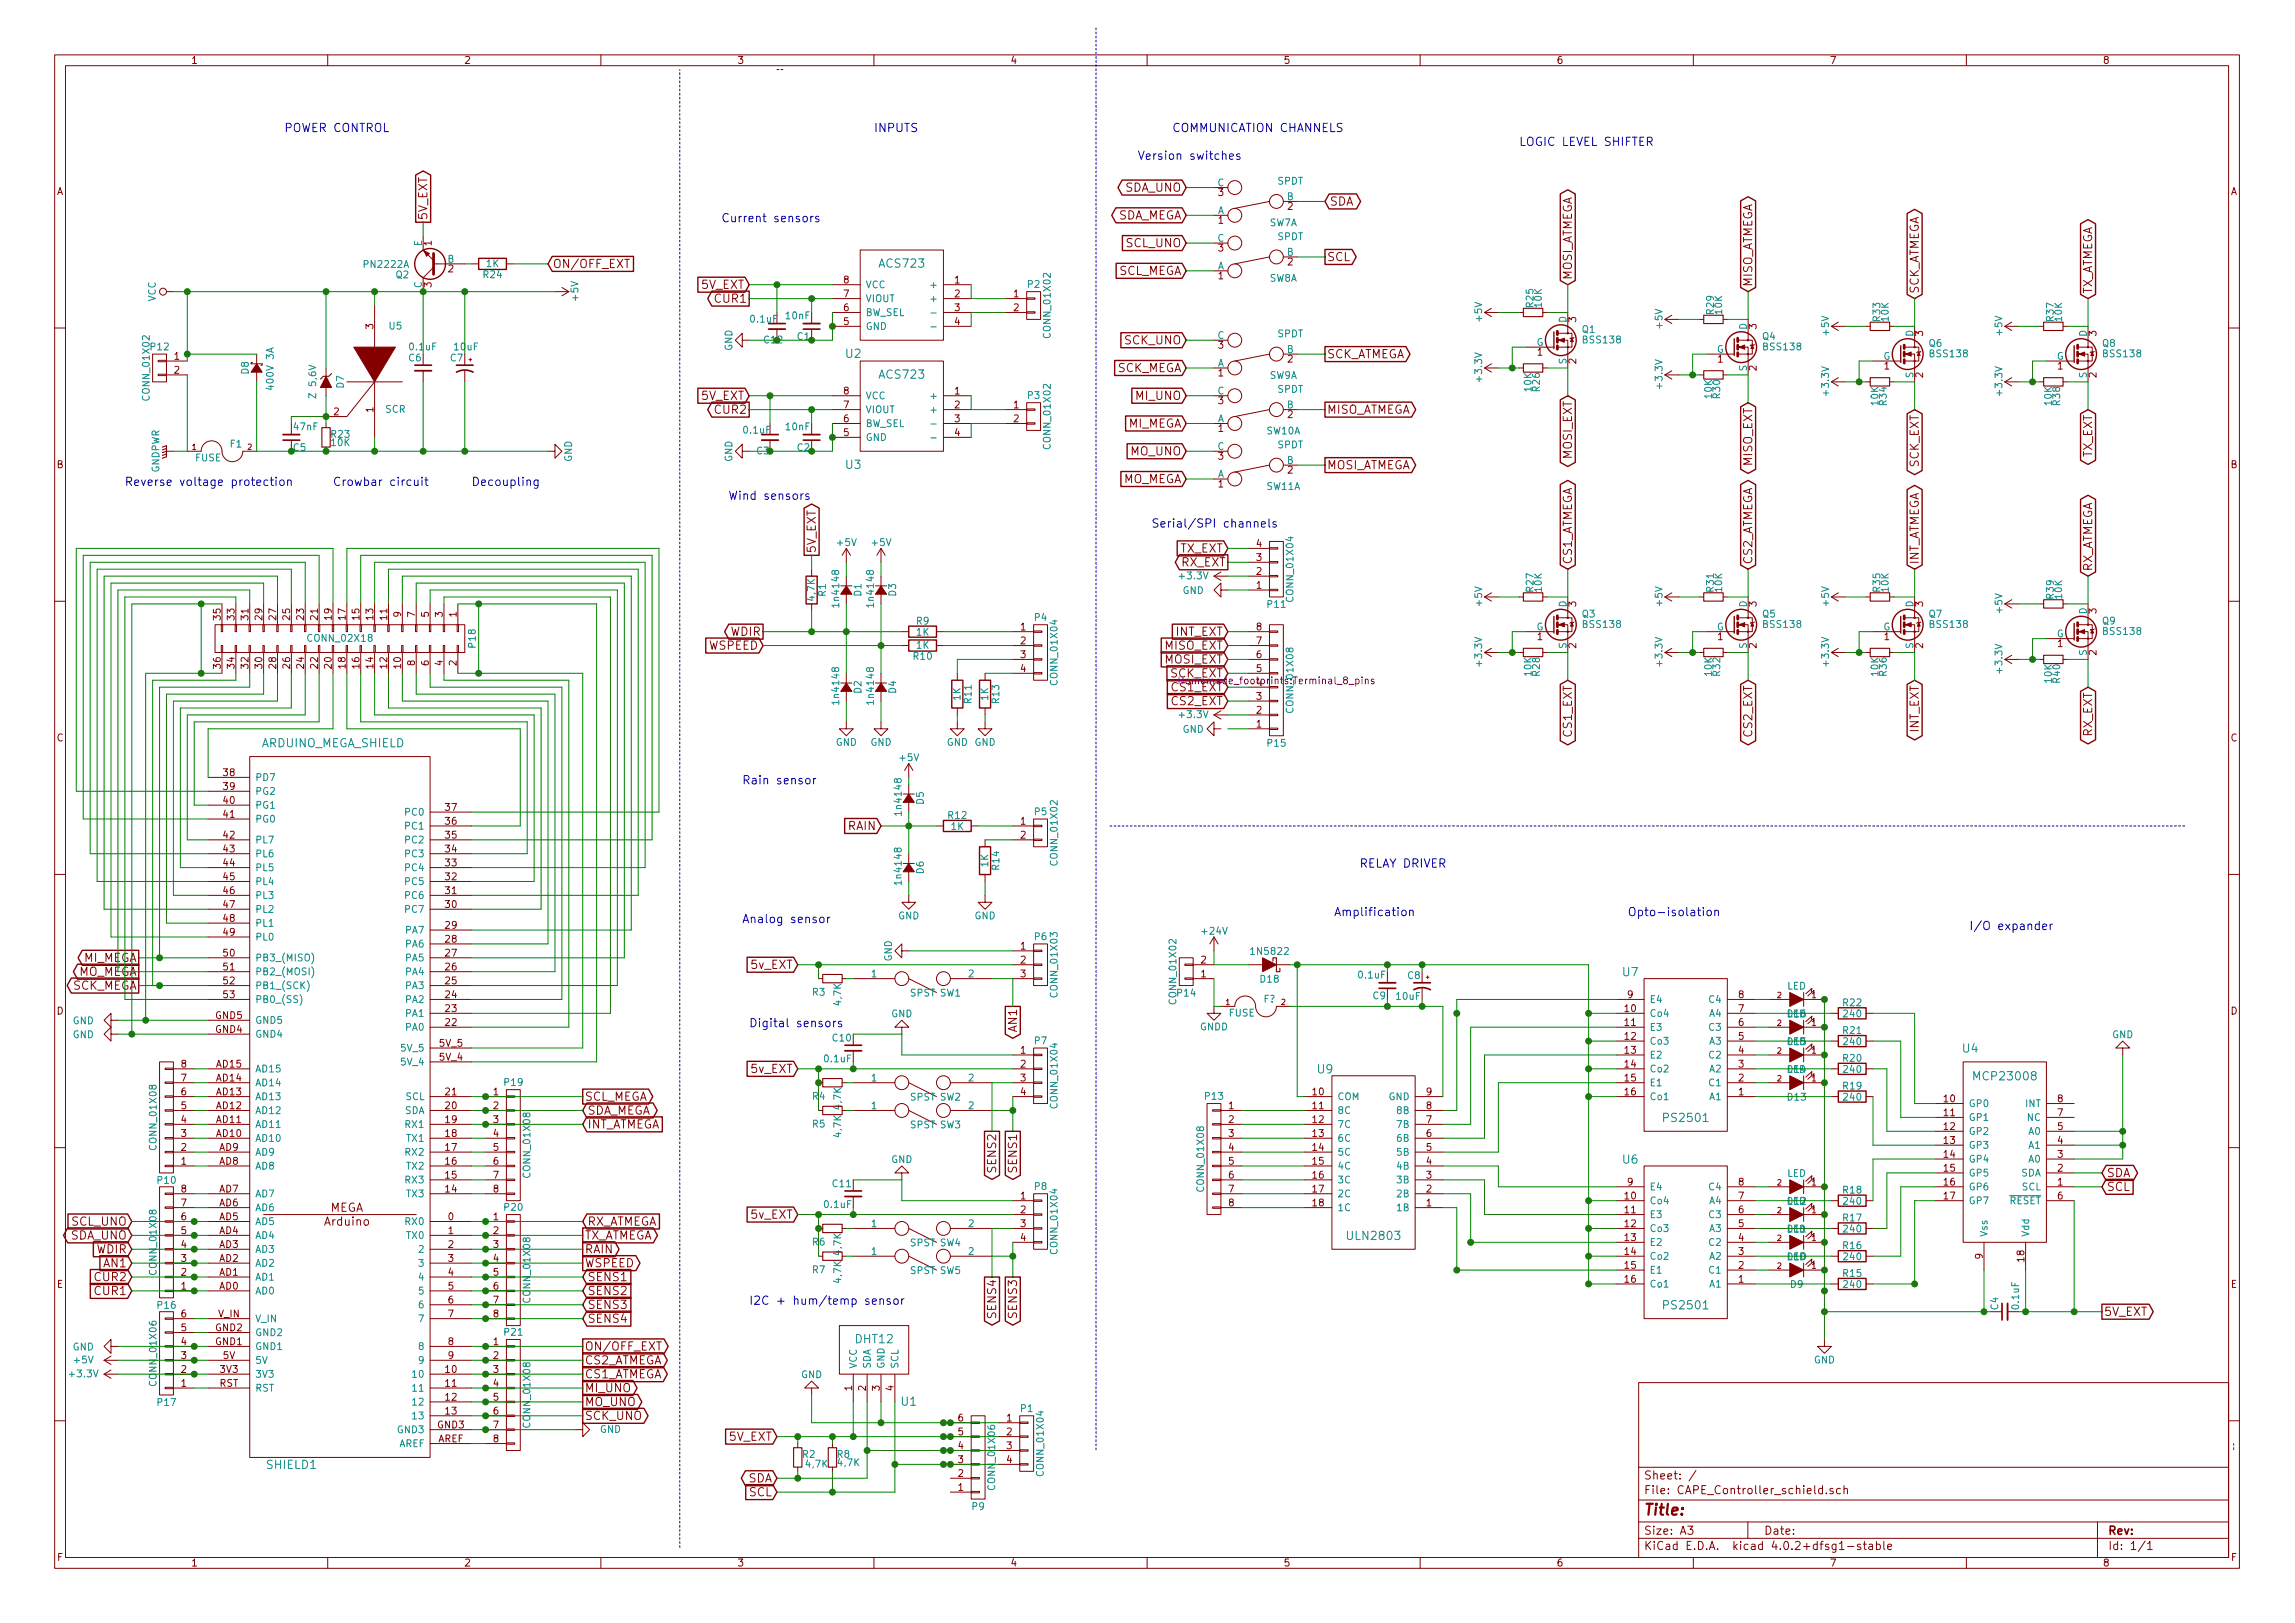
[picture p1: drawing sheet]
<svg xmlns="http://www.w3.org/2000/svg" width="420mm" height="297mm" viewBox="0 0 420 297" stroke-linecap="round" stroke-linejoin="round" font-family="sans-serif">
<defs><g id="words">
<text font-size="2.8" fill="#840000" x="301" y="277.3">Title:</text>
<g font-size="2.1" fill="#0000c2">
<text x="52.1" y="24.2">POWER CONTROL</text>
<text x="160" y="24.2">INPUTS</text>
<text x="208.3" y="29.2">Version switches</text>
<text x="214.6" y="24.2">COMMUNICATION CHANNELS</text>
<text x="278.1" y="26.7">LOGIC LEVEL SHIFTER</text>
<text x="132.1" y="40.7">Current sensors</text>
<text x="22.9" y="88.9">Reverse voltage protection</text>
<text x="61" y="88.9">Crowbar circuit</text>
<text x="86.4" y="88.9">Decoupling</text>
<text x="133.3" y="91.5">Wind sensors</text>
<text x="210.8" y="96.6">Serial/SPI channels</text>
<text x="135.9" y="143.5">Rain sensor</text>
<text x="248.9" y="158.8">RELAY DRIVER</text>
<text x="245.6" y="167.7">Amplification</text>
<text x="300.6" y="167.7">Opto-isolation</text>
<text x="135.9" y="168.9">Analog sensor</text>
<text x="363.1" y="170.2">I/O expander</text>
<text x="137.2" y="188">Digital sensors</text>
<text x="137.2" y="238.8">I2C + hum/temp sensor</text>
</g>
<g font-size="2.1" fill="#840000">
<text x="205.9" y="35.1">SDA_UNO</text>
<text x="78.2" y="40.3" transform="rotate(-90 78.2 40.3)">5V_EXT</text>
<text x="204.2" y="40.2">SDA_MEGA</text>
<text x="243.5" y="37.6">SDA</text>
<text x="206.1" y="45.2">SCL_UNO</text>
<text x="243" y="47.8">SCL</text>
<text x="101.2" y="49.1">ON/OFF_EXT</text>
<text x="128.3" y="52.9">5V_EXT</text>
<text x="204.5" y="50.3">SCL_MEGA</text>
<text x="287.8" y="51.2" transform="rotate(-90 287.8 51.2)">MOSI_ATMEGA</text>
<text x="320.8" y="52.5" transform="rotate(-90 320.8 52.5)">MISO_ATMEGA</text>
<text x="351.3" y="53.7" transform="rotate(-90 351.3 53.7)">SCK_ATMEGA</text>
<text x="383" y="53.7" transform="rotate(-90 383 53.7)">TX_ATMEGA</text>
<text x="131" y="55.4">CUR1</text>
<text x="205.9" y="63">SCK_UNO</text>
<text x="243" y="65.6">SCK_ATMEGA</text>
<text x="204.2" y="68.1">SCK_MEGA</text>
<text x="128.3" y="73.2">5V_EXT</text>
<text x="131" y="75.7">CUR2</text>
<text x="208" y="73.2">MI_UNO</text>
<text x="243" y="75.7">MISO_ATMEGA</text>
<text x="206.3" y="78.3">MI_MEGA</text>
<text x="206.9" y="83.3">MO_UNO</text>
<text x="383" y="83.9" transform="rotate(-90 383 83.9)">TX_EXT</text>
<text x="205.3" y="88.4">MO_MEGA</text>
<text x="243" y="85.9">MOSI_ATMEGA</text>
<text x="287.8" y="84.1" transform="rotate(-90 287.8 84.1)">MOSI_EXT</text>
<text x="320.8" y="85.4" transform="rotate(-90 320.8 85.4)">MISO_EXT</text>
<text x="351.3" y="85.7" transform="rotate(-90 351.3 85.7)">SCK_EXT</text>
<text x="149.4" y="101.2" transform="rotate(-90 149.4 101.2)">5V_EXT</text>
<text x="215.8" y="101.1">TX_EXT</text>
<text x="216.1" y="103.7">RX_EXT</text>
<text x="287.8" y="103.3" transform="rotate(-90 287.8 103.3)">CS1_ATMEGA</text>
<text x="320.8" y="103.3" transform="rotate(-90 320.8 103.3)">CS2_ATMEGA</text>
<text x="351.3" y="103.3" transform="rotate(-90 351.3 103.3)">INT_ATMEGA</text>
<text x="383" y="104.5" transform="rotate(-90 383 104.5)">RX_ATMEGA</text>
<text x="129.6" y="118.9">WSPEED</text>
<text x="133.6" y="116.4">WDIR</text>
<text x="213.1" y="118.9">MISO_EXT</text>
<text x="215.1" y="116.4">INT_EXT</text>
<text x="213.1" y="121.4">MOSI_EXT</text>
<text x="214.1" y="124">SCK_EXT</text>
<text x="214.4" y="129.1">CS2_EXT</text>
<text x="287.8" y="134.9" transform="rotate(-90 287.8 134.9)">CS1_EXT</text>
<text x="320.8" y="134.9" transform="rotate(-90 320.8 134.9)">CS2_EXT</text>
<text x="351.3" y="134.1" transform="rotate(-90 351.3 134.1)">INT_EXT</text>
<text x="383" y="134.9" transform="rotate(-90 383 134.9)">RX_EXT</text>
<text x="155.2" y="151.9">RAIN</text>
<text x="14" y="178.6">MO_MEGA</text>
<text x="15.1" y="176.1">MI_MEGA</text>
<text x="137.5" y="177.3">5v_EXT</text>
<text x="13" y="181.1">SCK_MEGA</text>
<text x="186.2" y="188.8" transform="rotate(-90 186.2 188.8)">AN1</text>
<text x="137.5" y="196.4">5v_EXT</text>
<text x="107.1" y="201.5">SCL_MEGA</text>
<text x="107.6" y="204">SDA_MEGA</text>
<text x="107.6" y="206.5">INT_ATMEGA</text>
<text x="182.4" y="214.4" transform="rotate(-90 182.4 214.4)">SENS2</text>
<text x="186.2" y="214.4" transform="rotate(-90 186.2 214.4)">SENS1</text>
<text x="385.7" y="215.4">SDA</text>
<text x="60.3" y="221.8">MEGA</text>
<text x="385.7" y="218">SCL</text>
<text x="12.8" y="226.9">SDA_UNO</text>
<text x="13.1" y="224.3">SCL_UNO</text>
<text x="59.4" y="224.3">Arduino</text>
<text x="107.1" y="226.9">TX_ATMEGA</text>
<text x="107.6" y="224.3">RX_ATMEGA</text>
<text x="137.5" y="223">5v_EXT</text>
<text x="17.6" y="229.4">WDIR</text>
<text x="19" y="231.9">AN1</text>
<text x="107.1" y="229.4">RAIN</text>
<text x="107.1" y="231.9">WSPEED</text>
<text x="17.4" y="234.5">CUR2</text>
<text x="17.4" y="237">CUR1</text>
<text x="107.6" y="234.5">SENS1</text>
<text x="107.6" y="237">SENS2</text>
<text x="107.6" y="239.6">SENS3</text>
<text x="107.6" y="242.1">SENS4</text>
<text x="182.4" y="241.1" transform="rotate(-90 182.4 241.1)">SENS4</text>
<text x="186.2" y="241.1" transform="rotate(-90 186.2 241.1)">SENS3</text>
<text x="385.2" y="240.8">5V_EXT</text>
<text x="107.1" y="249.7">CS2_ATMEGA</text>
<text x="107.1" y="247.2">ON/OFF_EXT</text>
<text x="107.1" y="252.3">CS1_ATMEGA</text>
<text x="107.1" y="254.8">MI_UNO</text>
<text x="107.1" y="257.3">MO_UNO</text>
<text x="107.1" y="259.9">SCK_UNO</text>
<text x="133.4" y="263.7">5V_EXT</text>
<text x="136.9" y="271.3">SDA</text>
<text x="137.1" y="273.8">SCL</text>
<text x="301" y="273.5">File: CAPE_Controller_schield.sch</text>
<text x="301" y="270.8">Sheet: /</text>
<text x="301" y="280.9">Size: A3</text>
<text x="323" y="280.9">Date:</text>
<text x="386" y="280.9">Rev:</text>
<text x="301" y="283.7">KiCad E.D.A. kicad 4.0.2+dfsg1-stable</text>
<text x="386" y="283.7">Id: 1/1</text>
</g>
<g font-size="2.1" fill="#008484">
<text x="161.1" y="49">ACS723</text>
<text x="154.9" y="65.5">U2</text>
<text x="161.1" y="69.3">ACS723</text>
<text x="154.9" y="85.8">U3</text>
<text x="47.8" y="136.8">ARDUINO_MEGA_SHIELD</text>
<text x="297.1" y="178.7">U7</text>
<text x="241.2" y="196.5">U9</text>
<text x="359.3" y="192.6">U4</text>
<text x="361.7" y="197.7">MCP23008</text>
<text x="304.8" y="205.3">PS2501</text>
<text x="297.1" y="213">U6</text>
<text x="246.9" y="226.9">ULN2803</text>
<text x="304.8" y="239.6">PS2501</text>
<text x="156.7" y="245.8">DHT12</text>
<text x="165" y="257.3">U1</text>
<text x="48.9" y="268.8">SHIELD1</text>
</g>
<text font-size="2.1" fill="#840084" x="214.4" y="126.5">CS1_EXT</text>
<g font-size="1.8" fill="#840000">
<text x="35" y="11.7">1</text>
<text x="85" y="11.7">2</text>
<text x="135" y="11.7">3</text>
<text x="185" y="11.7">4</text>
<text x="235" y="11.7">5</text>
<text x="285" y="11.7">6</text>
<text x="335" y="11.7">7</text>
<text x="385" y="11.7">8</text>
<text x="10.4" y="35.7">A</text>
<text x="223" y="35.9">3</text>
<text x="408.4" y="35.7">A</text>
<text x="223" y="40.9">1</text>
<text x="235.7" y="38.4">2</text>
<text x="79" y="45" transform="rotate(-90 79 45)">1</text>
<text x="223" y="46">3</text>
<text x="79" y="52.6" transform="rotate(-90 79 52.6)">3</text>
<text x="82.1" y="49.8">2</text>
<text x="154.5" y="51.9">8</text>
<text x="174.8" y="51.9">1</text>
<text x="223" y="51.1">1</text>
<text x="235.7" y="48.6">2</text>
<text x="154.5" y="59.5">5</text>
<text x="154.5" y="56.9">6</text>
<text x="154.5" y="54.4">7</text>
<text x="174.8" y="54.4">2</text>
<text x="174.8" y="56.9">3</text>
<text x="174.8" y="59.5">4</text>
<text x="185.6" y="54.4">1</text>
<text x="185.6" y="56.9">2</text>
<text x="288.5" y="58.9" transform="rotate(-90 288.5 58.9)">3</text>
<text x="31.9" y="65.8">1</text>
<text x="68.3" y="60.2" transform="rotate(-90 68.3 60.2)">3</text>
<text x="223" y="63.8">3</text>
<text x="281.5" y="65.1">1</text>
<text x="321.6" y="60.2" transform="rotate(-90 321.6 60.2)">3</text>
<text x="352" y="61.5" transform="rotate(-90 352 61.5)">3</text>
<text x="383.8" y="61.5" transform="rotate(-90 383.8 61.5)">3</text>
<text x="31.9" y="68.4">2</text>
<text x="223" y="68.9">1</text>
<text x="235.7" y="66.3">2</text>
<text x="288.5" y="66.6" transform="rotate(-90 288.5 66.6)">2</text>
<text x="314.5" y="66.3">1</text>
<text x="321.6" y="67.8" transform="rotate(-90 321.6 67.8)">2</text>
<text x="345" y="67.6">1</text>
<text x="352" y="69.1" transform="rotate(-90 352 69.1)">2</text>
<text x="376.7" y="67.6">1</text>
<text x="383.8" y="69.1" transform="rotate(-90 383.8 69.1)">2</text>
<text x="61.1" y="76">2</text>
<text x="68.3" y="75.4" transform="rotate(-90 68.3 75.4)">1</text>
<text x="154.5" y="77.3">6</text>
<text x="154.5" y="74.7">7</text>
<text x="154.5" y="72.2">8</text>
<text x="174.8" y="72.2">1</text>
<text x="174.8" y="74.7">2</text>
<text x="174.8" y="77.3">3</text>
<text x="185.6" y="74.7">1</text>
<text x="185.6" y="77.3">2</text>
<text x="223" y="74">3</text>
<text x="235.7" y="76.5">2</text>
<text x="154.5" y="79.8">5</text>
<text x="174.8" y="79.8">4</text>
<text x="223" y="79">1</text>
<text x="10.4" y="85.7">B</text>
<text x="223" y="89.2">1</text>
<text x="223" y="84.1">3</text>
<text x="235.7" y="86.7">2</text>
<text x="408.4" y="85.7">B</text>
<text x="230" y="100.1">4</text>
<text x="230" y="107.7">1</text>
<text x="230" y="105.2">2</text>
<text x="230" y="102.7">3</text>
<text x="40.4" y="113.4" transform="rotate(-90 40.4 113.4)">35</text>
<text x="42.9" y="113.4" transform="rotate(-90 42.9 113.4)">33</text>
<text x="45.5" y="113.4" transform="rotate(-90 45.5 113.4)">31</text>
<text x="48" y="113.4" transform="rotate(-90 48 113.4)">29</text>
<text x="50.5" y="113.4" transform="rotate(-90 50.5 113.4)">27</text>
<text x="53.1" y="113.4" transform="rotate(-90 53.1 113.4)">25</text>
<text x="55.6" y="113.4" transform="rotate(-90 55.6 113.4)">23</text>
<text x="58.2" y="113.4" transform="rotate(-90 58.2 113.4)">21</text>
<text x="60.7" y="113.4" transform="rotate(-90 60.7 113.4)">19</text>
<text x="63.2" y="113.4" transform="rotate(-90 63.2 113.4)">17</text>
<text x="65.8" y="113.4" transform="rotate(-90 65.8 113.4)">15</text>
<text x="68.3" y="113.4" transform="rotate(-90 68.3 113.4)">13</text>
<text x="70.9" y="113.4" transform="rotate(-90 70.9 113.4)">11</text>
<text x="73.4" y="112.9" transform="rotate(-90 73.4 112.9)">9</text>
<text x="75.9" y="112.9" transform="rotate(-90 75.9 112.9)">7</text>
<text x="78.5" y="112.9" transform="rotate(-90 78.5 112.9)">5</text>
<text x="81" y="112.9" transform="rotate(-90 81 112.9)">3</text>
<text x="83.6" y="112.9" transform="rotate(-90 83.6 112.9)">1</text>
<text x="288.5" y="111" transform="rotate(-90 288.5 111)">3</text>
<text x="321.6" y="111" transform="rotate(-90 321.6 111)">3</text>
<text x="352" y="111" transform="rotate(-90 352 111)">3</text>
<text x="383.8" y="112.3" transform="rotate(-90 383.8 112.3)">3</text>
<text x="186.8" y="115.4">1</text>
<text x="186.8" y="117.9">2</text>
<text x="230" y="117.9">7</text>
<text x="230" y="115.4">8</text>
<text x="281.5" y="117.1">1</text>
<text x="288.5" y="118.6" transform="rotate(-90 288.5 118.6)">2</text>
<text x="314.5" y="117.1">1</text>
<text x="321.6" y="118.6" transform="rotate(-90 321.6 118.6)">2</text>
<text x="345" y="117.1">1</text>
<text x="352" y="118.6" transform="rotate(-90 352 118.6)">2</text>
<text x="376.7" y="118.4">1</text>
<text x="383.8" y="119.9" transform="rotate(-90 383.8 119.9)">2</text>
<text x="40.4" y="122.3" transform="rotate(-90 40.4 122.3)">36</text>
<text x="42.9" y="122.3" transform="rotate(-90 42.9 122.3)">34</text>
<text x="45.5" y="122.3" transform="rotate(-90 45.5 122.3)">32</text>
<text x="48" y="122.3" transform="rotate(-90 48 122.3)">30</text>
<text x="50.5" y="122.3" transform="rotate(-90 50.5 122.3)">28</text>
<text x="53.1" y="122.3" transform="rotate(-90 53.1 122.3)">26</text>
<text x="55.6" y="122.3" transform="rotate(-90 55.6 122.3)">24</text>
<text x="58.2" y="122.3" transform="rotate(-90 58.2 122.3)">22</text>
<text x="60.7" y="122.3" transform="rotate(-90 60.7 122.3)">20</text>
<text x="63.2" y="122.3" transform="rotate(-90 63.2 122.3)">18</text>
<text x="65.8" y="122.3" transform="rotate(-90 65.8 122.3)">16</text>
<text x="68.3" y="122.3" transform="rotate(-90 68.3 122.3)">14</text>
<text x="70.9" y="122.3" transform="rotate(-90 70.9 122.3)">12</text>
<text x="73.4" y="122.3" transform="rotate(-90 73.4 122.3)">10</text>
<text x="75.9" y="121.8" transform="rotate(-90 75.9 121.8)">8</text>
<text x="78.5" y="121.8" transform="rotate(-90 78.5 121.8)">6</text>
<text x="81" y="121.8" transform="rotate(-90 81 121.8)">4</text>
<text x="83.6" y="121.8" transform="rotate(-90 83.6 121.8)">2</text>
<text x="186.8" y="120.4">3</text>
<text x="186.8" y="123">4</text>
<text x="230" y="123">5</text>
<text x="230" y="120.4">6</text>
<text x="230" y="130.6">2</text>
<text x="230" y="128.1">3</text>
<text x="10.4" y="135.7">C</text>
<text x="230" y="133.1">1</text>
<text x="408.4" y="135.7">C</text>
<text x="40.9" y="142">38</text>
<text x="40.9" y="147.1">40</text>
<text x="40.9" y="149.6">41</text>
<text x="40.9" y="144.6">39</text>
<text x="81.6" y="148.4">37</text>
<text x="40.9" y="153.5">42</text>
<text x="40.9" y="156">43</text>
<text x="81.6" y="156">34</text>
<text x="81.6" y="153.5">35</text>
<text x="81.6" y="150.9">36</text>
<text x="186.8" y="150.9">1</text>
<text x="186.8" y="153.5">2</text>
<text x="40.9" y="158.5">44</text>
<text x="40.9" y="161.1">45</text>
<text x="81.6" y="161.1">32</text>
<text x="81.6" y="158.5">33</text>
<text x="40.9" y="163.6">46</text>
<text x="40.9" y="166.2">47</text>
<text x="81.6" y="166.2">30</text>
<text x="81.6" y="163.6">31</text>
<text x="40.9" y="168.7">48</text>
<text x="40.9" y="171.2">49</text>
<text x="81.6" y="172.5">28</text>
<text x="81.6" y="170">29</text>
<text x="186.8" y="173.8">1</text>
<text x="40.9" y="175">50</text>
<text x="40.9" y="177.6">51</text>
<text x="81.6" y="177.6">26</text>
<text x="81.6" y="175">27</text>
<text x="186.8" y="176.3">2</text>
<text x="186.8" y="178.9">3</text>
<text x="219.9" y="178.9">1</text>
<text x="219.9" y="176.3">2</text>
<text x="10.4" y="185.7">D</text>
<text x="40.9" y="180.1">52</text>
<text x="40.9" y="182.7">53</text>
<text x="81.6" y="185.2">23</text>
<text x="81.6" y="182.7">24</text>
<text x="81.6" y="180.1">25</text>
<text x="297.5" y="185.2">10</text>
<text x="298" y="182.7">9</text>
<text x="318.3" y="185.2">7</text>
<text x="318.3" y="182.7">8</text>
<text x="408.4" y="185.7">D</text>
<text x="39.5" y="189">GND4</text>
<text x="39.5" y="186.5">GND5</text>
<text x="80.5" y="191.6">5V_5</text>
<text x="81.6" y="187.7">22</text>
<text x="297.5" y="187.7">11</text>
<text x="297.5" y="190.3">12</text>
<text x="318.3" y="190.3">5</text>
<text x="318.3" y="187.7">6</text>
<text x="33.2" y="197.9">7</text>
<text x="33.2" y="195.4">8</text>
<text x="39.6" y="197.9">AD14</text>
<text x="39.6" y="195.4">AD15</text>
<text x="80.5" y="194.1">5V_4</text>
<text x="186.8" y="192.8">1</text>
<text x="186.8" y="195.4">2</text>
<text x="186.8" y="197.9">3</text>
<text x="297.5" y="192.8">13</text>
<text x="297.5" y="195.4">14</text>
<text x="297.5" y="197.9">15</text>
<text x="318.3" y="197.9">2</text>
<text x="318.3" y="195.4">3</text>
<text x="318.3" y="192.8">4</text>
<text x="33.2" y="203">5</text>
<text x="33.2" y="200.4">6</text>
<text x="39.6" y="203">AD12</text>
<text x="39.6" y="200.4">AD13</text>
<text x="81.6" y="203">20</text>
<text x="81.6" y="200.4">21</text>
<text x="90.3" y="200.4">1</text>
<text x="90.3" y="203">2</text>
<text x="186.8" y="200.4">4</text>
<text x="224.9" y="203">1</text>
<text x="240.3" y="200.4">10</text>
<text x="240.3" y="203">11</text>
<text x="261.1" y="203">8</text>
<text x="261.1" y="200.4">9</text>
<text x="297.5" y="200.4">16</text>
<text x="318.3" y="200.4">1</text>
<text x="355.9" y="201.7">10</text>
<text x="376.7" y="201.7">8</text>
<text x="33.2" y="208.1">3</text>
<text x="33.2" y="205.5">4</text>
<text x="39.6" y="208.1">AD10</text>
<text x="39.6" y="205.5">AD11</text>
<text x="81.6" y="208.1">18</text>
<text x="81.6" y="205.5">19</text>
<text x="90.3" y="205.5">3</text>
<text x="90.3" y="208.1">4</text>
<text x="224.9" y="205.5">2</text>
<text x="224.9" y="208.1">3</text>
<text x="240.3" y="205.5">12</text>
<text x="240.3" y="208.1">13</text>
<text x="261.1" y="208.1">6</text>
<text x="261.1" y="205.5">7</text>
<text x="355.9" y="204.3">11</text>
<text x="355.9" y="206.8">12</text>
<text x="355.9" y="209.3">13</text>
<text x="376.7" y="209.3">4</text>
<text x="376.7" y="206.8">5</text>
<text x="376.7" y="204.3">7</text>
<text x="33.2" y="213.1">1</text>
<text x="33.2" y="210.6">2</text>
<text x="40.2" y="213.1">AD8</text>
<text x="40.2" y="210.6">AD9</text>
<text x="81.6" y="215.7">15</text>
<text x="81.6" y="213.1">16</text>
<text x="81.6" y="210.6">17</text>
<text x="90.3" y="210.6">5</text>
<text x="90.3" y="213.1">6</text>
<text x="90.3" y="215.7">7</text>
<text x="224.9" y="210.6">4</text>
<text x="224.9" y="213.1">5</text>
<text x="224.9" y="215.7">6</text>
<text x="240.3" y="210.6">14</text>
<text x="240.3" y="213.1">15</text>
<text x="240.3" y="215.7">16</text>
<text x="261.1" y="215.7">3</text>
<text x="261.1" y="213.1">4</text>
<text x="261.1" y="210.6">5</text>
<text x="355.9" y="211.9">14</text>
<text x="355.9" y="214.4">15</text>
<text x="376.7" y="214.4">2</text>
<text x="376.7" y="211.9">3</text>
<text x="33.2" y="220.8">7</text>
<text x="33.2" y="218.2">8</text>
<text x="40.2" y="220.8">AD6</text>
<text x="40.2" y="218.2">AD7</text>
<text x="81.6" y="218.2">14</text>
<text x="90.3" y="218.2">8</text>
<text x="186.8" y="219.5">1</text>
<text x="224.9" y="218.2">7</text>
<text x="224.9" y="220.8">8</text>
<text x="240.3" y="218.2">17</text>
<text x="240.3" y="220.8">18</text>
<text x="261.1" y="220.8">1</text>
<text x="261.1" y="218.2">2</text>
<text x="297.5" y="219.5">10</text>
<text x="298" y="217">9</text>
<text x="318.3" y="219.5">7</text>
<text x="318.3" y="217">8</text>
<text x="355.9" y="217">16</text>
<text x="355.9" y="219.5">17</text>
<text x="376.7" y="217">1</text>
<text x="376.7" y="219.5">6</text>
<text x="33.2" y="225.8">5</text>
<text x="33.2" y="223.3">6</text>
<text x="40.2" y="225.8">AD4</text>
<text x="40.2" y="223.3">AD5</text>
<text x="82.1" y="223.3">0</text>
<text x="82.1" y="225.8">1</text>
<text x="90.3" y="223.3">1</text>
<text x="90.3" y="225.8">2</text>
<text x="186.8" y="222">2</text>
<text x="186.8" y="224.6">3</text>
<text x="186.8" y="227.1">4</text>
<text x="297.5" y="222">11</text>
<text x="297.5" y="224.6">12</text>
<text x="297.5" y="227.1">13</text>
<text x="318.3" y="227.1">4</text>
<text x="318.3" y="224.6">5</text>
<text x="318.3" y="222">6</text>
<text x="33.2" y="233.5">2</text>
<text x="33.2" y="230.9">3</text>
<text x="33.2" y="228.4">4</text>
<text x="40.2" y="233.5">AD1</text>
<text x="40.2" y="230.9">AD2</text>
<text x="40.2" y="228.4">AD3</text>
<text x="82.1" y="228.4">2</text>
<text x="82.1" y="230.9">3</text>
<text x="82.1" y="233.5">4</text>
<text x="90.3" y="228.4">3</text>
<text x="90.3" y="230.9">4</text>
<text x="90.3" y="233.5">5</text>
<text x="297.5" y="229.7">14</text>
<text x="297.5" y="232.2">15</text>
<text x="318.3" y="232.2">2</text>
<text x="318.3" y="229.7">3</text>
<text x="363" y="230.4" transform="rotate(-90 363 230.4)">9</text>
<text x="370.6" y="230.9" transform="rotate(-90 370.6 230.9)">18</text>
<text x="10.4" y="235.7">E</text>
<text x="33.2" y="236">1</text>
<text x="40.2" y="236">AD0</text>
<text x="82.1" y="236">5</text>
<text x="82.1" y="238.5">6</text>
<text x="90.3" y="236">6</text>
<text x="90.3" y="238.5">7</text>
<text x="297.5" y="234.7">16</text>
<text x="318.3" y="234.7">1</text>
<text x="408.4" y="235.7">E</text>
<text x="33.2" y="243.6">5</text>
<text x="33.2" y="241.1">6</text>
<text x="39.5" y="243.6">GND2</text>
<text x="40" y="241.1">V_IN</text>
<text x="82.1" y="241.1">7</text>
<text x="90.3" y="241.1">8</text>
<text x="33.2" y="251.2">2</text>
<text x="33.2" y="248.7">3</text>
<text x="33.2" y="246.2">4</text>
<text x="39.5" y="246.2">GND1</text>
<text x="40.3" y="251.2">3V3</text>
<text x="40.8" y="248.7">5V</text>
<text x="81.6" y="251.2">10</text>
<text x="82.1" y="246.2">8</text>
<text x="82.1" y="248.7">9</text>
<text x="90.3" y="246.2">1</text>
<text x="90.3" y="248.7">2</text>
<text x="90.3" y="251.2">3</text>
<text x="33.2" y="253.8">1</text>
<text x="40.2" y="253.8">RST</text>
<text x="81.6" y="253.8">11</text>
<text x="81.6" y="256.3">12</text>
<text x="90.3" y="253.8">4</text>
<text x="90.3" y="256.3">5</text>
<text x="156" y="254.5" transform="rotate(-90 156 254.5)">1</text>
<text x="158.5" y="254.5" transform="rotate(-90 158.5 254.5)">2</text>
<text x="161" y="254.5" transform="rotate(-90 161 254.5)">3</text>
<text x="163.6" y="254.5" transform="rotate(-90 163.6 254.5)">4</text>
<text x="80.1" y="261.4">GND3</text>
<text x="80.1" y="263.9">AREF</text>
<text x="81.6" y="258.9">13</text>
<text x="90.3" y="258.9">6</text>
<text x="90.3" y="261.4">7</text>
<text x="90.3" y="263.9">8</text>
<text x="175.4" y="262.7">5</text>
<text x="175.4" y="260.1">6</text>
<text x="184.3" y="260.1">1</text>
<text x="184.3" y="262.7">2</text>
<text x="175.4" y="267.8">3</text>
<text x="175.4" y="265.2">4</text>
<text x="184.3" y="265.2">3</text>
<text x="184.3" y="267.8">4</text>
<text x="175.4" y="272.8">1</text>
<text x="175.4" y="270.3">2</text>
<text x="10.5" y="285.7">F</text>
<text x="35" y="286.7">1</text>
<text x="85" y="286.7">2</text>
<text x="135" y="286.7">3</text>
<text x="185" y="286.7">4</text>
<text x="235" y="286.7">5</text>
<text x="285" y="286.7">6</text>
<text x="335" y="286.7">7</text>
<text x="385" y="286.7">8</text>
<text x="408.5" y="285.7">F</text>
</g>
<g font-size="1.8" fill="#008484">
<text x="222.9" y="34.1">C</text>
<text x="233.9" y="33.8">SPDT</text>
<text x="222.9" y="39.2">A</text>
<text x="232.4" y="41.4">SW7A</text>
<text x="235.6" y="36.6">B</text>
<text x="77.2" y="45.1" transform="rotate(-90 77.2 45.1)">E</text>
<text x="222.9" y="44.2">C</text>
<text x="233.9" y="43.9">SPDT</text>
<text x="235.6" y="46.8">B</text>
<text x="66.8" y="49">PN2222A</text>
<text x="72.5" y="50.9">Q2</text>
<text x="77.2" y="52.7" transform="rotate(-90 77.2 52.7)">C</text>
<text x="81.9" y="48">B</text>
<text x="88.5" y="50.9">R24</text>
<text x="89.1" y="48.9">1K</text>
<text x="158.5" y="52.7">VCC</text>
<text x="170.7" y="52.7">+</text>
<text x="188.2" y="52.7">P2</text>
<text x="222.9" y="49.3">A</text>
<text x="232.4" y="51.5">SW8A</text>
<text x="28.5" y="55.2" transform="rotate(-90 28.5 55.2)">VCC</text>
<text x="105.9" y="55" transform="rotate(-90 105.9 55)">+5V</text>
<text x="137.5" y="59">0.1uF</text>
<text x="143.9" y="58.4">10nF</text>
<text x="158.5" y="57.8">BW_SEL</text>
<text x="158.5" y="55.3">VIOUT</text>
<text x="170.7" y="55.3">+</text>
<text x="271.3" y="58.8" transform="rotate(-90 271.3 58.8)">+5V</text>
<text x="280.7" y="56.2" transform="rotate(-90 280.7 56.2)">R25</text>
<text x="282.2" y="56.2" transform="rotate(-90 282.2 56.2)">10K</text>
<text x="286.8" y="59.1" transform="rotate(-90 286.8 59.1)">D</text>
<text x="313.7" y="57.5" transform="rotate(-90 313.7 57.5)">R29</text>
<text x="315.3" y="57.5" transform="rotate(-90 315.3 57.5)">10K</text>
<text x="344.2" y="58.7" transform="rotate(-90 344.2 58.7)">R33</text>
<text x="345.7" y="58.7" transform="rotate(-90 345.7 58.7)">10K</text>
<text x="376" y="58.7" transform="rotate(-90 376 58.7)">R37</text>
<text x="377.5" y="58.7" transform="rotate(-90 377.5 58.7)">10K</text>
<text x="27.6" y="64.1">P12</text>
<text x="71.3" y="60.3">U5</text>
<text x="75.1" y="64.1">0.1uF</text>
<text x="83.2" y="64.1">10uF</text>
<text x="134.1" y="64.2" transform="rotate(-90 134.1 64.2)">GND</text>
<text x="146" y="62.2">C1</text>
<text x="158.5" y="60.4">GND</text>
<text x="192.3" y="61.6" transform="rotate(-90 192.3 61.6)">CONN_01X02</text>
<text x="222.9" y="62">C</text>
<text x="233.9" y="61.7">SPDT</text>
<text x="235.6" y="64.6">B</text>
<text x="281.3" y="63.3">G</text>
<text x="289.7" y="60.9">Q1</text>
<text x="290" y="62.8">BSS138</text>
<text x="304.3" y="60" transform="rotate(-90 304.3 60)">+5V</text>
<text x="314.3" y="64.6">G</text>
<text x="319.8" y="60.4" transform="rotate(-90 319.8 60.4)">D</text>
<text x="322.7" y="62.2">Q4</text>
<text x="323" y="64.1">BSS138</text>
<text x="334.8" y="61.3" transform="rotate(-90 334.8 61.3)">+5V</text>
<text x="344.8" y="65.8">G</text>
<text x="350.3" y="61.6" transform="rotate(-90 350.3 61.6)">D</text>
<text x="353.2" y="63.5">Q6</text>
<text x="353.5" y="65.4">BSS138</text>
<text x="366.6" y="61.3" transform="rotate(-90 366.6 61.3)">+5V</text>
<text x="376.5" y="65.8">G</text>
<text x="382" y="61.6" transform="rotate(-90 382 61.6)">D</text>
<text x="384.9" y="63.5">Q8</text>
<text x="385.2" y="65.4">BSS138</text>
<text x="45.5" y="68.4" transform="rotate(-90 45.5 68.4)">D8</text>
<text x="50.1" y="71" transform="rotate(-90 50.1 71)">400V 3A</text>
<text x="62.9" y="71" transform="rotate(-90 62.9 71)">D7</text>
<text x="74.9" y="66.1">C6</text>
<text x="82.5" y="66.1">C7</text>
<text x="222.9" y="67.1">A</text>
<text x="232.4" y="69.3">SW9A</text>
<text x="233.9" y="71.9">SPDT</text>
<text x="271.3" y="69.7" transform="rotate(-90 271.3 69.7)">+3.3V</text>
<text x="280.4" y="71.6" transform="rotate(-90 280.4 71.6)">10K</text>
<text x="281.9" y="71.6" transform="rotate(-90 281.9 71.6)">R26</text>
<text x="286.8" y="66.7" transform="rotate(-90 286.8 66.7)">S</text>
<text x="304.3" y="70.9" transform="rotate(-90 304.3 70.9)">+3.3V</text>
<text x="319.8" y="67.9" transform="rotate(-90 319.8 67.9)">S</text>
<text x="350.3" y="69.2" transform="rotate(-90 350.3 69.2)">S</text>
<text x="382" y="69.2" transform="rotate(-90 382 69.2)">S</text>
<text x="27.4" y="73" transform="rotate(-90 27.4 73)">CONN_01X02</text>
<text x="57.9" y="72.5" transform="rotate(-90 57.9 72.5)">Z 5,6V</text>
<text x="70.5" y="75.5">SCR</text>
<text x="158.5" y="75.6">VIOUT</text>
<text x="158.5" y="73.1">VCC</text>
<text x="170.7" y="73.1">+</text>
<text x="170.7" y="75.6">+</text>
<text x="188.2" y="73">P3</text>
<text x="222.9" y="77.3">A</text>
<text x="222.9" y="72.2">C</text>
<text x="235.6" y="74.7">B</text>
<text x="313.4" y="72.9" transform="rotate(-90 313.4 72.9)">10K</text>
<text x="314.9" y="72.9" transform="rotate(-90 314.9 72.9)">R30</text>
<text x="334.8" y="72.2" transform="rotate(-90 334.8 72.2)">+3.3V</text>
<text x="343.9" y="74.1" transform="rotate(-90 343.9 74.1)">10K</text>
<text x="345.4" y="74.1" transform="rotate(-90 345.4 74.1)">R34</text>
<text x="366.6" y="72.2" transform="rotate(-90 366.6 72.2)">+3.3V</text>
<text x="375.6" y="74.1" transform="rotate(-90 375.6 74.1)">10K</text>
<text x="377.1" y="74.1" transform="rotate(-90 377.1 74.1)">R38</text>
<text x="42.2" y="81.9">F1</text>
<text x="53.7" y="82.5">C5</text>
<text x="53.9" y="78.7">47nF</text>
<text x="60.7" y="80.1">R23</text>
<text x="60.7" y="81.6">10K</text>
<text x="136.2" y="79.3">0.1uF</text>
<text x="138.6" y="83.1">C3</text>
<text x="143.9" y="78.7">10nF</text>
<text x="146" y="82.5">C2</text>
<text x="158.5" y="80.7">GND</text>
<text x="158.5" y="78.1">BW_SEL</text>
<text x="192.3" y="81.9" transform="rotate(-90 192.3 81.9)">CONN_01X02</text>
<text x="222.9" y="82.3">C</text>
<text x="231.9" y="79.5">SW10A</text>
<text x="233.9" y="82">SPDT</text>
<text x="29.2" y="86.6" transform="rotate(-90 29.2 86.6)">GNDPWR</text>
<text x="35.7" y="84.4">FUSE</text>
<text x="104.7" y="84.5" transform="rotate(-90 104.7 84.5)">GND</text>
<text x="134.1" y="84.5" transform="rotate(-90 134.1 84.5)">GND</text>
<text x="222.9" y="87.4">A</text>
<text x="231.9" y="89.6">SW11A</text>
<text x="235.6" y="84.9">B</text>
<text x="153.3" y="99.9">+5V</text>
<text x="159.7" y="99.9">+5V</text>
<text x="216.1" y="106">+3.3V</text>
<text x="149.1" y="109.8" transform="rotate(-90 149.1 109.8)">4,7K</text>
<text x="151.2" y="109.1" transform="rotate(-90 151.2 109.1)">R1</text>
<text x="153.6" y="110.8" transform="rotate(-90 153.6 110.8)">1n4148</text>
<text x="157.7" y="109.1" transform="rotate(-90 157.7 109.1)">D1</text>
<text x="160" y="110.8" transform="rotate(-90 160 110.8)">1n4148</text>
<text x="164" y="109.1" transform="rotate(-90 164 109.1)">D3</text>
<text x="189.4" y="113.6">P4</text>
<text x="216.5" y="108.7">GND</text>
<text x="232.1" y="111.2">P11</text>
<text x="236.8" y="109.8" transform="rotate(-90 236.8 109.8)">CONN_01X04</text>
<text x="271.3" y="110.8" transform="rotate(-90 271.3 110.8)">+5V</text>
<text x="280.7" y="108.3" transform="rotate(-90 280.7 108.3)">R27</text>
<text x="282.2" y="108.3" transform="rotate(-90 282.2 108.3)">10K</text>
<text x="286.8" y="111.2" transform="rotate(-90 286.8 111.2)">D</text>
<text x="289.7" y="113">Q3</text>
<text x="304.3" y="110.8" transform="rotate(-90 304.3 110.8)">+5V</text>
<text x="313.7" y="108.3" transform="rotate(-90 313.7 108.3)">R31</text>
<text x="315.3" y="108.3" transform="rotate(-90 315.3 108.3)">10K</text>
<text x="319.8" y="111.2" transform="rotate(-90 319.8 111.2)">D</text>
<text x="322.7" y="113">Q5</text>
<text x="334.8" y="110.8" transform="rotate(-90 334.8 110.8)">+5V</text>
<text x="344.2" y="108.3" transform="rotate(-90 344.2 108.3)">R35</text>
<text x="345.7" y="108.3" transform="rotate(-90 345.7 108.3)">10K</text>
<text x="350.3" y="111.2" transform="rotate(-90 350.3 111.2)">D</text>
<text x="353.2" y="113">Q7</text>
<text x="366.6" y="112.1" transform="rotate(-90 366.6 112.1)">+5V</text>
<text x="376" y="109.5" transform="rotate(-90 376 109.5)">R39</text>
<text x="377.5" y="109.5" transform="rotate(-90 377.5 109.5)">10K</text>
<text x="382" y="112.4" transform="rotate(-90 382 112.4)">D</text>
<text x="56.6" y="117.4">CONN_02X18</text>
<text x="87.1" y="118.5" transform="rotate(-90 87.1 118.5)">P18</text>
<text x="167.8" y="114.3">R9</text>
<text x="167.8" y="116.3">1K</text>
<text x="167.8" y="118.7">1K</text>
<text x="281.3" y="115.4">G</text>
<text x="286.8" y="118.7" transform="rotate(-90 286.8 118.7)">S</text>
<text x="290" y="114.9">BSS138</text>
<text x="314.3" y="115.4">G</text>
<text x="319.8" y="118.7" transform="rotate(-90 319.8 118.7)">S</text>
<text x="323" y="114.9">BSS138</text>
<text x="344.8" y="115.4">G</text>
<text x="350.3" y="118.7" transform="rotate(-90 350.3 118.7)">S</text>
<text x="353.5" y="114.9">BSS138</text>
<text x="376.5" y="116.6">G</text>
<text x="384.9" y="114.3">Q9</text>
<text x="385.2" y="116.2">BSS138</text>
<text x="167.3" y="120.7">R10</text>
<text x="193.6" y="125.1" transform="rotate(-90 193.6 125.1)">CONN_01X04</text>
<text x="271.3" y="121.7" transform="rotate(-90 271.3 121.7)">+3.3V</text>
<text x="280.4" y="123.7" transform="rotate(-90 280.4 123.7)">10K</text>
<text x="281.9" y="123.7" transform="rotate(-90 281.9 123.7)">R28</text>
<text x="304.3" y="121.7" transform="rotate(-90 304.3 121.7)">+3.3V</text>
<text x="313.4" y="123.7" transform="rotate(-90 313.4 123.7)">10K</text>
<text x="314.9" y="123.7" transform="rotate(-90 314.9 123.7)">R32</text>
<text x="334.8" y="121.7" transform="rotate(-90 334.8 121.7)">+3.3V</text>
<text x="343.9" y="123.7" transform="rotate(-90 343.9 123.7)">10K</text>
<text x="345.4" y="123.7" transform="rotate(-90 345.4 123.7)">R36</text>
<text x="366.6" y="123" transform="rotate(-90 366.6 123)">+3.3V</text>
<text x="375.6" y="124.9" transform="rotate(-90 375.6 124.9)">10K</text>
<text x="377.1" y="124.9" transform="rotate(-90 377.1 124.9)">R40</text>
<text x="382" y="120" transform="rotate(-90 382 120)">S</text>
<text x="153.6" y="128.6" transform="rotate(-90 153.6 128.6)">1n4148</text>
<text x="157.7" y="126.9" transform="rotate(-90 157.7 126.9)">D2</text>
<text x="160" y="128.6" transform="rotate(-90 160 128.6)">1n4148</text>
<text x="164" y="126.9" transform="rotate(-90 164 126.9)">D4</text>
<text x="175.8" y="128.2" transform="rotate(-90 175.8 128.2)">1K</text>
<text x="177.9" y="128.7" transform="rotate(-90 177.9 128.7)">R11</text>
<text x="180.9" y="128.2" transform="rotate(-90 180.9 128.2)">1K</text>
<text x="182.9" y="128.7" transform="rotate(-90 182.9 128.7)">R13</text>
<text x="216.1" y="131.4">+3.3V</text>
<text x="153" y="136.5">GND</text>
<text x="159.3" y="136.5">GND</text>
<text x="173.3" y="136.5">GND GND</text>
<text x="216.5" y="134.1">GND</text>
<text x="232.1" y="136.6">P15</text>
<text x="46.7" y="142.9">PD7</text>
<text x="164.8" y="139.3">+5V</text>
<text x="46.7" y="148">PG1</text>
<text x="46.7" y="145.5">PG2</text>
<text x="74.3" y="149.3">PC0</text>
<text x="165" y="148.9" transform="rotate(-90 165 148.9)">1n4148</text>
<text x="169.1" y="147.2" transform="rotate(-90 169.1 147.2)">D5</text>
<text x="173.6" y="149.8">R12</text>
<text x="189.4" y="149.2">P5</text>
<text x="46.7" y="150.5">PG0</text>
<text x="46.7" y="154.3">PL7</text>
<text x="74.3" y="154.3">PC2</text>
<text x="74.3" y="151.8">PC1</text>
<text x="174.1" y="151.9">1K</text>
<text x="46.7" y="156.9">PL6</text>
<text x="46.7" y="159.4">PL5</text>
<text x="46.7" y="162">PL4</text>
<text x="74.3" y="162">PC5</text>
<text x="74.3" y="159.4">PC4</text>
<text x="74.3" y="156.9">PC3</text>
<text x="165" y="161.6" transform="rotate(-90 165 161.6)">1n4148</text>
<text x="169.1" y="159.9" transform="rotate(-90 169.1 159.9)">D6</text>
<text x="180.9" y="158.6" transform="rotate(-90 180.9 158.6)">1K</text>
<text x="182.9" y="159.1" transform="rotate(-90 182.9 159.1)">R14</text>
<text x="193.6" y="158.1" transform="rotate(-90 193.6 158.1)">CONN_01X02</text>
<text x="46.7" y="164.5">PL3</text>
<text x="46.7" y="167">PL2</text>
<text x="74.3" y="167">PC7</text>
<text x="74.3" y="164.5">PC6</text>
<text x="46.7" y="169.6">PL1</text>
<text x="46.7" y="172.1">PL0</text>
<text x="74.3" y="173.4">PA6</text>
<text x="74.3" y="170.9">PA7</text>
<text x="164.4" y="168.2">GND</text>
<text x="178.4" y="168.2">GND</text>
<text x="189.4" y="172">P6</text>
<text x="220.2" y="171">+24V</text>
<text x="46.7" y="175.9">PB3_(MISO)</text>
<text x="46.7" y="178.5">PB2_(MOSI)</text>
<text x="74.3" y="178.5">PA4</text>
<text x="74.3" y="175.9">PA5</text>
<text x="159.5" y="178.9">1</text>
<text x="163.3" y="176" transform="rotate(-90 163.3 176)">GND</text>
<text x="177.3" y="178.9">2</text>
<text x="229.3" y="174.7">1N5822</text>
<text x="230.8" y="179.8">D18</text>
<text x="248.8" y="179.1">0.1uF</text>
<text x="257.7" y="179.2">C8</text>
<text x="46.7" y="181">PB1_(SCK)</text>
<text x="46.7" y="183.6">PB0_(SS)</text>
<text x="74.3" y="183.6">PA2</text>
<text x="74.3" y="181">PA3</text>
<text x="148.8" y="182.2">R3</text>
<text x="154" y="183.9" transform="rotate(-90 154 183.9)">4,7K</text>
<text x="166.6" y="182.4">SPST SW1</text>
<text x="193.6" y="182.2" transform="rotate(-90 193.6 182.2)">CONN_01X03</text>
<text x="215.3" y="183.5" transform="rotate(-90 215.3 183.5)">CONN_01X02</text>
<text x="215.6" y="182.4">P14</text>
<text x="231.3" y="183.5">F?</text>
<text x="251.4" y="182.9">C9</text>
<text x="255.7" y="183">10uF</text>
<text x="302" y="183.6">E4</text>
<text x="313" y="183.6">C4</text>
<text x="327.2" y="181.1">LED</text>
<text x="337.5" y="184.1">R22</text>
<text x="13.3" y="187.4">GND</text>
<text x="13.3" y="190">GND</text>
<text x="46.7" y="189.9">GND4</text>
<text x="46.7" y="187.4">GND5</text>
<text x="74.3" y="188.6">PA0</text>
<text x="74.3" y="186.1">PA1</text>
<text x="152.5" y="190.6">C10</text>
<text x="163.1" y="186.2">GND</text>
<text x="189.4" y="191.1">P7</text>
<text x="219.7" y="188.6">GNDD</text>
<text x="225" y="186">FUSE</text>
<text x="302" y="186.1">Co4</text>
<text x="302" y="188.6">E3</text>
<text x="302" y="191.2">Co3</text>
<text x="313" y="191.2">A3</text>
<text x="313" y="188.6">C3</text>
<text x="313" y="186.1">A4</text>
<text x="327.3" y="191.2">D15</text>
<text x="327.3" y="186.2">D16</text>
<text x="337.5" y="189.2">R21</text>
<text x="337.6" y="191.2">240</text>
<text x="337.6" y="186.2">240</text>
<text x="386.7" y="190">GND</text>
<text x="46.7" y="196.3">AD15</text>
<text x="73.6" y="195">5V_4</text>
<text x="73.6" y="192.4">5V_5</text>
<text x="151" y="194.4">0.1uF</text>
<text x="159.5" y="197.9">1</text>
<text x="177.3" y="197.9">2</text>
<text x="302" y="193.7">E2</text>
<text x="302" y="196.3">Co2</text>
<text x="313" y="196.3">A2</text>
<text x="313" y="193.7">C2</text>
<text x="327.3" y="196.3">D14</text>
<text x="337.5" y="194.3">R20</text>
<text x="337.6" y="196.3">240</text>
<text x="46.7" y="203.9">AD12</text>
<text x="46.7" y="201.3">AD13</text>
<text x="46.7" y="198.8">AD14</text>
<text x="74" y="203.9">SDA</text>
<text x="74.2" y="201.3">SCL</text>
<text x="92.4" y="198.7">P19</text>
<text x="148.8" y="201.3">R4</text>
<text x="154" y="202.9" transform="rotate(-90 154 202.9)">4,7K</text>
<text x="159.5" y="203">1</text>
<text x="166.6" y="201.4">SPST SW2</text>
<text x="177.3" y="203">2</text>
<text x="193.6" y="202.5" transform="rotate(-90 193.6 202.5)">CONN_01X04</text>
<text x="220.7" y="201.3">P13</text>
<text x="244.9" y="201.3">COM</text>
<text x="244.9" y="203.9">8C</text>
<text x="254.1" y="201.3">GND</text>
<text x="255.8" y="203.9">8B</text>
<text x="302" y="198.8">E1</text>
<text x="302" y="201.3">Co1</text>
<text x="313" y="201.3">A1</text>
<text x="313" y="198.8">C1</text>
<text x="327.3" y="201.4">D13</text>
<text x="337.5" y="199.4">R19</text>
<text x="337.6" y="201.4">240</text>
<text x="360.4" y="202.6">GP0</text>
<text x="370.8" y="202.6">INT</text>
<text x="46.7" y="209">AD10</text>
<text x="46.7" y="206.4">AD11</text>
<text x="74.3" y="206.4">RX1</text>
<text x="74.5" y="209">TX1</text>
<text x="148.8" y="206.3">R5</text>
<text x="154" y="208" transform="rotate(-90 154 208)">4,7K</text>
<text x="166.6" y="206.5">SPST SW3</text>
<text x="244.9" y="206.4">7C</text>
<text x="244.9" y="209">6C</text>
<text x="255.8" y="209">6B</text>
<text x="255.8" y="206.4">7B</text>
<text x="360.4" y="205.1">GP1</text>
<text x="360.4" y="207.7">GP2</text>
<text x="371.1" y="205.1">NC</text>
<text x="371.4" y="207.7">A0</text>
<text x="28.7" y="210.1" transform="rotate(-90 28.7 210.1)">CONN_01X08</text>
<text x="46.7" y="214">AD8</text>
<text x="46.7" y="211.5">AD9</text>
<text x="74.3" y="211.5">RX2</text>
<text x="74.5" y="214">TX2</text>
<text x="97.1" y="215.2" transform="rotate(-90 97.1 215.2)">CONN_01X08</text>
<text x="163.1" y="212.8">GND</text>
<text x="244.9" y="211.5">5C</text>
<text x="244.9" y="214">4C</text>
<text x="255.8" y="214">4B</text>
<text x="255.8" y="211.5">5B</text>
<text x="327.2" y="215.4">LED</text>
<text x="360.4" y="210.2">GP3</text>
<text x="360.4" y="212.8">GP4</text>
<text x="360.4" y="215.3">GP5</text>
<text x="369.9" y="215.3">SDA</text>
<text x="371.4" y="212.8">A0</text>
<text x="371.4" y="210.2">A1</text>
<text x="28.9" y="216.6">P10</text>
<text x="46.7" y="221.7">AD6</text>
<text x="46.7" y="219.1">AD7</text>
<text x="74.3" y="216.6">RX3</text>
<text x="74.5" y="219.1">TX3</text>
<text x="92.4" y="221.6">P20</text>
<text x="151" y="221.1">0.1uF</text>
<text x="152.5" y="217.3">C11</text>
<text x="189.4" y="217.8">P8</text>
<text x="220.4" y="217.8" transform="rotate(-90 220.4 217.8)">CONN_01X08</text>
<text x="244.9" y="216.6">3C</text>
<text x="244.9" y="219.1">2C</text>
<text x="244.9" y="221.7">1C</text>
<text x="255.8" y="221.7">1B</text>
<text x="255.8" y="219.1">2B</text>
<text x="255.8" y="216.6">3B</text>
<text x="302" y="217.8">E4</text>
<text x="302" y="220.4">Co4</text>
<text x="313" y="220.4">A4</text>
<text x="313" y="217.8">C4</text>
<text x="327.3" y="220.5">D12</text>
<text x="337.5" y="218.4">R18</text>
<text x="337.6" y="220.5">240</text>
<text x="360.4" y="217.8">GP6</text>
<text x="360.4" y="220.4">GP7</text>
<text x="367.7" y="220.4">RESET</text>
<text x="370.1" y="217.8">SCL</text>
<text x="46.7" y="226.7">AD4</text>
<text x="46.7" y="224.2">AD5</text>
<text x="74.3" y="224.2">RX0</text>
<text x="74.5" y="226.7">TX0</text>
<text x="148.8" y="227.9">R6</text>
<text x="159.5" y="224.6">1</text>
<text x="177.3" y="224.6">2</text>
<text x="302" y="222.9">E3</text>
<text x="302" y="225.5">Co3</text>
<text x="313" y="225.5">A3</text>
<text x="313" y="222.9">C3</text>
<text x="327.3" y="225.5">D11</text>
<text x="337.5" y="223.5">R17</text>
<text x="337.6" y="225.5">240</text>
<text x="363.9" y="226.4" transform="rotate(-90 363.9 226.4)">Vss</text>
<text x="371.5" y="226.4" transform="rotate(-90 371.5 226.4)">Vdd</text>
<text x="28.7" y="233" transform="rotate(-90 28.7 233)">CONN_01X08</text>
<text x="46.7" y="231.8">AD2</text>
<text x="46.7" y="229.3">AD3</text>
<text x="76.7" y="229.3">2</text>
<text x="76.7" y="231.8">3</text>
<text x="148.8" y="233">R7</text>
<text x="154" y="229.6" transform="rotate(-90 154 229.6)">4,7K</text>
<text x="159.5" y="229.7">1</text>
<text x="166.6" y="228.1">SPST SW4</text>
<text x="166.6" y="233.2">SPST SW5</text>
<text x="177.3" y="229.7">2</text>
<text x="193.6" y="229.2" transform="rotate(-90 193.6 229.2)">CONN_01X04</text>
<text x="302" y="228">E2</text>
<text x="302" y="230.5">Co2</text>
<text x="302" y="233.1">E1</text>
<text x="313" y="233.1">C1</text>
<text x="313" y="230.5">A2</text>
<text x="313" y="228">C2</text>
<text x="327.3" y="230.6">D10</text>
<text x="337.5" y="228.6">R16</text>
<text x="337.5" y="233.7">R15</text>
<text x="337.6" y="230.6">240</text>
<text x="28.9" y="239.5">P16</text>
<text x="46.7" y="236.9">AD0</text>
<text x="46.7" y="234.4">AD1</text>
<text x="76.7" y="234.4">4</text>
<text x="76.7" y="236.9">5</text>
<text x="76.7" y="239.4">6</text>
<text x="97.1" y="238.1" transform="rotate(-90 97.1 238.1)">CONN_01X08</text>
<text x="154" y="234.7" transform="rotate(-90 154 234.7)">4,7K</text>
<text x="302" y="235.6">Co1</text>
<text x="313" y="235.6">A1</text>
<text x="327.8" y="235.7">D9</text>
<text x="337.6" y="235.7">240</text>
<text x="365.8" y="239.7" transform="rotate(-90 365.8 239.7)">C4</text>
<text x="369.6" y="239.5" transform="rotate(-90 369.6 239.5)">0.1uF</text>
<text x="46.7" y="244.5">GND2</text>
<text x="46.7" y="242">V_IN</text>
<text x="76.7" y="242">7</text>
<text x="92.4" y="244.4">P21</text>
<text x="13.3" y="247.1">GND</text>
<text x="13.6" y="249.5">+5V</text>
<text x="46.7" y="249.6">5V</text>
<text x="46.7" y="247.1">GND1</text>
<text x="76.7" y="247.1">8</text>
<text x="76.7" y="249.6">9</text>
<text x="156.8" y="250.5" transform="rotate(-90 156.8 250.5)">VCC</text>
<text x="159.4" y="250.5" transform="rotate(-90 159.4 250.5)">SDA</text>
<text x="161.9" y="250.5" transform="rotate(-90 161.9 250.5)">GND</text>
<text x="164.5" y="250.5" transform="rotate(-90 164.5 250.5)">SCL</text>
<text x="332.1" y="249.5">GND</text>
<text x="12.9" y="252.1">+3.3V</text>
<text x="28.7" y="253.3" transform="rotate(-90 28.7 253.3)">CONN_01X06</text>
<text x="28.9" y="257.3">P17</text>
<text x="46.7" y="252.1">3V3</text>
<text x="46.7" y="254.7">RST</text>
<text x="75.8" y="252.1">10</text>
<text x="75.8" y="254.7">11</text>
<text x="75.8" y="257.2">12</text>
<text x="146.6" y="252.2">GND</text>
<text x="72.8" y="262.3">GND3</text>
<text x="75.8" y="259.8">13</text>
<text x="97.1" y="260.9" transform="rotate(-90 97.1 260.9)">CONN_01X08</text>
<text x="109.8" y="262.2">GND</text>
<text x="186.9" y="258.4">P1</text>
<text x="72.9" y="264.8">AREF</text>
<text x="146.9" y="266.8">R2</text>
<text x="147.6" y="268.6">4,7K</text>
<text x="153.3" y="266.8">R8</text>
<text x="153.5" y="268.3">4,7K</text>
<text x="191.1" y="269.8" transform="rotate(-90 191.1 269.8)">CONN_01X04</text>
<text x="182.2" y="272.4" transform="rotate(-90 182.2 272.4)">CONN_01X06</text>
<text x="178" y="276.3">P9</text>
</g>
<text font-size="1.8" fill="#008400" x="139.9" y="62.8">C12</text>
<g font-size="1.8" fill="#840084">
<text x="217" y="125.2">Homemade_footprints:Terminal_8_pins</text>
<text x="230" y="125.5">4</text>
<text x="236.8" y="130.1" transform="rotate(-90 236.8 130.1)">CONN_01X08</text>
</g>
<g font-size="1.4" fill="#840000">
<text x="35.2" y="82.3">1</text>
<text x="45.3" y="82.3">2</text>
<text x="224.4" y="183.9">1</text>
<text x="234.6" y="183.9">2</text>
<text x="325.4" y="182.7">2</text>
<text x="331.7" y="182.7">1</text>
<text x="325.4" y="187.7">2</text>
<text x="331.7" y="187.7">1</text>
<text x="325.4" y="197.9">2</text>
<text x="325.4" y="192.8">2</text>
<text x="331.7" y="197.9">1</text>
<text x="331.7" y="192.8">1</text>
<text x="325.4" y="217">2</text>
<text x="331.7" y="217">1</text>
<text x="325.4" y="227.1">2</text>
<text x="325.4" y="222">2</text>
<text x="331.7" y="227.1">1</text>
<text x="331.7" y="222">1</text>
<text x="325.4" y="232.2">2</text>
<text x="331.7" y="232.2">1</text>
</g>
</g></defs>
<g fill="none" stroke="#840000" stroke-width=".18">
<path d="M10 10h400v277h-400zM12 12h396v273.1h-396zM60 10v2M110 10v2M160 10v2M210 10v2M260 10v2M310 10v2M360 10v2M222.2 39.4h2.6M222.2 34.3h2.6M232.4 36.9l-6.3 1.2"/>
<path d="M234.9 36.9h2.6M30.5 53.4h1.2M68.6 55.9v7.6M77.5 43.2v2.6l1.9 1.9M77.6 45.9l.5 .5M79.4 48.3h5.7M79.4 48.9l-1.9 1.9v2.6M86.4 48.3h1.2M92.7 48.3h1.3M101.6 53.4h2.5M102.9 52.6l1.2 .8M104.1 53.4l-1.2 .7"/>
<path d="M148.6 57.2v2M152.4 54.6h5.1M152.4 57.2h5.1M152.4 52.1h5.1M152.4 59.7h5.1M157.5 45.8h15.2v16.5h-15.2zM172.7 54.6h5.1M172.7 57.2h5.1M172.7 52.1h5.1M172.7 59.7h5.1M184.1 54.6h3.9M184.1 57.2h3.9"/>
<path d="M188 57.1h1.5v.2h-1.5zM188 54.5h1.5v.3h-1.5zM188 53.4h2.5v5.1h-2.5zM222.2 49.6h2.6M222.2 44.5h2.6M232.4 47l-6.3 1.3M234.9 47h2.6M271.8 57.2h2.5M271.8 57.2l1.2 .7M273 56.4l-1.2 .8M278.1 57.2h.8M282.4 57.2h.8"/>
<path d="M287 57.2v3.8h-1.8M304.8 58.5h2.5M304.8 58.5l1.3 .7M306.1 57.7l-1.3 .8M311.1 58.5h.8M315.5 58.5h.7M320 58.5v3.8h-1.7M335.3 59.7h2.5M335.3 59.7l1.2 .8M336.5 59l-1.2 .7M341.6 59.7h.8M345.9 59.7h.8"/>
<path d="M350.5 59.7v3.8h-1.8M367 59.7h2.6M367 59.7l1.3 .8M368.3 59l-1.3 .7M373.4 59.7h.7M377.7 59.7h.8M382.3 59.7v3.8h-1.8M10 60h2M27.9 64.8h2.6v5.1h-2.6zM29 68.5h1.5v.2h-1.5zM29 65.9h1.5v.3h-1.5zM30.5 66.1h3.8"/>
<path d="M30.5 68.6h3.8M46.2 66.3h-.2v.3h2v.2h-.2M47 64.8v1.8M47 68.1v1.8M53.3 77.5v2M59.7 67.3v1.6M59.7 70.9v1.5M59.7 77.5v.8M59.7 76.2h3.8l5.1-6.3v10.1M63.5 69.9h10.2M77.5 67.9v2M85.1 64.8v2"/>
<path d="M85.1 67.9v2M85.9 65.8h.5M86.1 65.6v.5M135.9 62.3v-1.3l-1.3 1.3 1.3 1.2v-1.2h1.3M142.2 60.2v2.1M148.6 60.4v1.9M148.6 77.5v2M152.4 75h5.1M152.4 77.5h5.1M152.4 72.4h5.1M157.5 66.1h15.2v16.5h-15.2zM172.7 75h5.1"/>
<path d="M172.7 77.5h5.1M172.7 72.4h5.1M184.1 75h3.9M184.1 77.5h3.9M188 77.4h1.5v.2h-1.5zM188 74.8h1.5v.3h-1.5zM188 73.7h2.5v5.1h-2.5zM222.2 77.5h2.6M222.2 72.4h2.6M222.2 67.3h2.6M222.2 62.3h2.6M232.4 64.8l-6.3 1.3"/>
<path d="M232.4 75l-6.3 1.2M234.9 75h2.6M234.9 64.8h2.6M271.8 67.3h2.5M271.8 67.3l1.2 .8M273 66.6l-1.2 .7M278.1 67.3h.8M279.4 63.5h5.1M282.4 67.3h.8M285.2 63.5h1.8v3.8M287 61h.8v2.5h-.8v-1.2h-1.8M288.2 61.8l-.8 .2"/>
<path d="M304.8 68.6h2.5M304.8 68.6l1.3 .8M306.1 67.9l-1.3 .7M311.1 68.6h.8M312.4 64.8h5.1M315.5 68.6h.7M318.3 64.8h1.7v3.8M320 62.3h.8v2.5h-.8v-1.3h-1.7M321.2 63l-.8 .3M335.3 69.9h2.5M335.3 69.9l1.2 .7M336.5 69.1l-1.2 .8"/>
<path d="M341.6 69.9h.8M342.9 66.1h5.1M345.9 69.9h.8M348.7 66.1h1.8v3.8M350.5 63.5h.8v2.6h-.8v-1.3h-1.8M351.7 64.3l-.8 .3M367 69.9h2.6M367 69.9l1.3 .7M368.3 69.1l-1.3 .8M373.4 69.9h.7M374.6 66.1h5.1M377.7 69.9h.8"/>
<path d="M380.5 66.1h1.8v3.8M382.3 63.5h.7v2.6h-.7v-1.3h-1.8M383.4 64.3l-.7 .3M408 60h2M30.5 82.6h1.2M34.3 82.6h2.5a1.93 1.93 0 0 1 2.1-1.9 1.93 1.93 0 0 1 1.8 2.2 1.91 1.91 0 0 0 2 1.6 1.91 1.91 0 0 0 1.7-1.9h2.6M59.7 81.8v.8M100.3 82.6h1.3v1.3l1.3-1.3-1.3-1.3v1.3M135.9 82.6v-1.3l-1.3 1.3 1.3 1.3v-1.3h1.3M141 80.6v2M152.4 80h5.1M172.7 80h5.1"/>
<path d="M222.2 82.6h2.6M222.2 87.7h2.6M232.4 99.1h2.5v10.2h-2.5zM232.4 85.1l-6.3 1.3M234.9 85.1h2.6M10 110h2M39.4 114.3h45.7v5.1h-45.7zM40.5 114.3h.3v1.3h-.3zM40.5 118.1h.3v1.3h-.3zM40.6 110.5v3.8M40.6 119.4v3.8M43.1 114.3h.2v1.3h-.2z"/>
<path d="M43.1 118.1h.2v1.3h-.2zM43.2 110.5v3.8M43.2 119.4v3.8M45.6 114.3h.2v1.3h-.2zM45.6 118.1h.2v1.3h-.2zM45.7 110.5v3.8M45.7 119.4v3.8M48.1 114.3h.3v1.3h-.3zM48.1 118.1h.3v1.3h-.3zM48.3 110.5v3.8M48.3 119.4v3.8M50.7 114.3h.2v1.3h-.2z"/>
<path d="M50.7 118.1h.2v1.3h-.2zM50.8 110.5v3.8M50.8 119.4v3.8M53.2 114.3h.3v1.3h-.3zM53.2 118.1h.3v1.3h-.3zM53.3 110.5v3.8M53.3 119.4v3.8M55.8 114.3h.2v1.3h-.2zM55.8 118.1h.2v1.3h-.2zM55.9 110.5v3.8M55.9 119.4v3.8M58.3 114.3h.2v1.3h-.2z"/>
<path d="M58.3 118.1h.2v1.3h-.2zM58.4 110.5v3.8M58.4 119.4v3.8M60.8 114.3h.3v1.3h-.3zM60.8 118.1h.3v1.3h-.3zM61 110.5v3.8M61 119.4v3.8M63.4 114.3h.2v1.3h-.2zM63.4 118.1h.2v1.3h-.2zM63.5 110.5v3.8M63.5 119.4v3.8M65.9 114.3h.3v1.3h-.3z"/>
<path d="M65.9 118.1h.3v1.3h-.3zM66 110.5v3.8M66 119.4v3.8M68.5 114.3h.2v1.3h-.2zM68.5 118.1h.2v1.3h-.2zM68.6 110.5v3.8M68.6 119.4v3.8M71 114.3h.2v1.3h-.2zM71 118.1h.2v1.3h-.2zM71.1 110.5v3.8M71.1 119.4v3.8M73.5 114.3h.3v1.3h-.3z"/>
<path d="M73.5 118.1h.3v1.3h-.3zM73.7 110.5v3.8M73.7 119.4v3.8M76.1 114.3h.2v1.3h-.2zM76.1 118.1h.2v1.3h-.2zM76.2 110.5v3.8M76.2 119.4v3.8M78.6 114.3h.3v1.3h-.3zM78.6 118.1h.3v1.3h-.3zM78.7 110.5v3.8M78.7 119.4v3.8M81.2 114.3h.2v1.3h-.2z"/>
<path d="M81.2 118.1h.2v1.3h-.2zM81.3 110.5v3.8M81.3 119.4v3.8M83.7 114.3h.2v1.3h-.2zM83.7 118.1h.2v1.3h-.2zM83.8 110.5v3.8M83.8 119.4v3.8M148.6 104.2v1.2M148.6 110.5v1.3M153.9 107.2h2.1M154.9 100.4v2.5M154.9 105.4v1.8"/>
<path d="M154.9 108.7v1.8M154.9 100.4l-.7 1.2M154.9 100.4l.8 1.2M160.3 107.2h2M161.3 100.4v2.5M161.3 105.4v1.8M161.3 108.7v1.8M161.3 100.4l-.8 1.2M161.3 100.4l.8 1.2M165.1 115.6h1.3M165.1 118.1h1.3M171.4 115.6h1.3"/>
<path d="M171.4 118.1h1.3M185.4 115.6h3.8M185.4 118.1h3.8M189.2 118h1.6v.3h-1.6zM189.2 115.5h1.6v.2h-1.6zM189.2 114.3h2.6v10.2h-2.6zM222.2 105.4h2.6M222.2 105.4l1.3 .8M223.5 108v1.3l-1.3-1.3 1.3-1.3v1.3h1.3M223.5 104.7l-1.3 .7M228.6 115.6h3.8M228.6 118.1h3.8"/>
<path d="M228.6 108h3.8M228.6 105.4h3.8M228.6 102.9h3.8M228.6 100.4h3.8M232.4 100.2h1.5v.3h-1.5zM232.4 102.8h1.5v.2h-1.5zM232.4 105.3h1.5v.3h-1.5zM232.4 107.9h1.5v.2h-1.5zM232.4 114.3h2.5v20.4h-2.5zM232.4 115.5h1.5v.2h-1.5zM232.4 118h1.5v.3h-1.5zM271.8 109.3h2.5"/>
<path d="M271.8 119.4h2.5M271.8 119.4l1.2 .8M271.8 109.3l1.2 .7M273 118.7l-1.2 .7M273 108.5l-1.2 .8M278.1 109.3h.8M278.1 119.4h.8M279.4 115.6h5.1M282.4 109.3h.8M282.4 119.4h.8M285.2 115.6h1.8v3.8M287 109.3v3.8h-1.8"/>
<path d="M287 113.1h.8v2.5h-.8v-1.3h-1.8M288.2 113.8l-.8 .3M304.8 109.3h2.5M304.8 119.4h2.5M304.8 119.4l1.3 .8M304.8 109.3l1.3 .7M306.1 118.7l-1.3 .7M306.1 108.5l-1.3 .8M311.1 109.3h.8M311.1 119.4h.8M312.4 115.6h5.1M315.5 109.3h.7"/>
<path d="M315.5 119.4h.7M318.3 115.6h1.7v3.8M320 109.3v3.8h-1.7M320 113.1h.8v2.5h-.8v-1.3h-1.7M321.2 113.8l-.8 .3M335.3 109.3h2.5M335.3 119.4h2.5M335.3 119.4l1.2 .8M335.3 109.3l1.2 .7M336.5 118.7l-1.2 .7M336.5 108.5l-1.2 .8M341.6 109.3h.8"/>
<path d="M341.6 119.4h.8M342.9 115.6h5.1M345.9 109.3h.8M345.9 119.4h.8M348.7 115.6h1.8v3.8M350.5 109.3v3.8h-1.8M350.5 113.1h.8v2.5h-.8v-1.3h-1.8M351.7 113.8l-.8 .3M367 110.5h2.6M367 110.5l1.3 .8M368.3 119.9l-1.3 .8M368.3 109.8l-1.3 .7"/>
<path d="M373.4 110.5h.7M374.6 116.9h5.1M377.7 110.5h.8M380.5 116.9h1.8v3.8M382.3 110.5v3.8h-1.8M382.3 114.3h.7v2.6h-.7v-1.3h-1.8M383.4 115.1l-.7 .3M408 110h2M45.7 138.5h33v128.2h-33zM153.9 125h2.1M154.9 132.1v1.3h1.3l-1.3 1.3-1.2-1.3h1.2M154.9 123.2v1.8"/>
<path d="M154.9 126.5v1.8M160.3 125h2M161.3 132.1v1.3h1.3l-1.3 1.3-1.3-1.3h1.3M161.3 123.2v1.8M161.3 126.5v1.8M166.4 139.7v2.6M166.4 139.7l-.8 1.3M166.4 139.7l.7 1.3M175.3 132.1v1.3h1.2l-1.2 1.3-1.3-1.3h1.3M175.3 123.2v1.3M175.3 129.6v1.2M180.3 132.1v1.3h1.3l-1.3 1.3-1.2-1.3h1.2"/>
<path d="M180.3 123.2v1.3M180.3 129.6v1.2M185.4 120.7h3.8M185.4 123.2h3.8M189.2 123.1h1.6v.3h-1.6zM189.2 120.6h1.6v.2h-1.6zM222.2 133.4v1.3l-1.2-1.3 1.2-1.3v1.3h1.3M222.2 130.8h2.6M222.2 130.8l1.3 .8M223.5 130.1l-1.3 .7M228.6 120.7h3.8M228.6 123.2h3.8"/>
<path d="M228.6 133.4h3.8M228.6 130.8h3.8M228.6 128.3h3.8M228.6 125.8h3.8M232.4 120.6h1.5v.2h-1.5zM232.4 123.1h1.5v.3h-1.5zM232.4 128.2h1.5v.2h-1.5zM232.4 130.7h1.5v.3h-1.5zM232.4 133.3h1.5v.2h-1.5zM367 120.7h2.6M367 120.7l1.3 .7M373.4 120.7h.7"/>
<path d="M377.7 120.7h.8M38.1 153.7h7.6M38.1 147.4h7.6M38.1 149.9h7.6M38.1 158.8h7.6M38.1 156.2h7.6M38.1 142.3h7.6M38.1 144.8h7.6M78.7 151.2h7.7M78.7 153.7h7.7M78.7 158.8h7.7M78.7 156.2h7.7"/>
<path d="M78.7 148.6h7.7M165.4 145.3h2M165.4 158h2M166.4 143.5v1.8M166.4 146.8v1.8M166.4 156.2v1.8M166.4 159.5v1.8M171.4 151.2h1.3M177.8 151.2h1.3M180.3 153.7v1.3M185.4 151.2h3.8M185.4 153.7h3.8"/>
<path d="M189.2 153.6h1.6v.2h-1.6zM189.2 151h1.6v.3h-1.6zM189.2 149.9h2.6v5.1h-2.6zM10 160h2M38.1 166.4h7.6M38.1 175.3h7.6M38.1 163.9h7.6M38.1 177.8h7.6M38.1 161.3h7.6M38.1 168.9h7.6M38.1 171.5h7.6M78.7 166.4h7.7"/>
<path d="M78.7 175.3h7.7M78.7 163.9h7.7M78.7 177.8h7.7M78.7 161.3h7.7M78.7 172.8h7.7M78.7 170.2h7.7M149.9 179.1h.7M154.2 179.1h.7M156.2 179.1h7.6M165.1 174v-1.2l-1.3 1.2 1.3 1.3v-1.3h1.3M166.4 163.9v1.2h1.2l-1.2 1.3-1.3-1.3h1.3M166.4 179.1l5 2.5"/>
<path d="M174 179.1h7.6M180.3 163.9v1.2h1.3l-1.3 1.3-1.2-1.3h1.2M180.3 160.1v1.2M185.4 179.1h3.8M185.4 176.6h3.8M185.4 174h3.8M189.2 179h1.6v.2h-1.6zM189.2 176.4h1.6v.3h-1.6zM189.2 173.9h1.6v.3h-1.6zM189.2 172.8h2.6v7.6h-2.6zM215.9 175.3h2.5v5.1h-2.5zM216.9 176.4h1.5v.3h-1.5z"/>
<path d="M216.9 179h1.5v.2h-1.5zM218.4 179.1h3.8M218.4 176.6h3.8M222.2 171.5l-.7 1.3M222.2 171.5v2.5M222.2 171.5l.8 1.3M228.6 176.6h2.5M233.7 176.6h2.5M254 177.8v2.1M260.3 177.8v2.1M261.1 178.9h.5M261.4 178.6v.5"/>
<path d="M301 179.1h15.2v27.9h-15.2zM408 160h2M20.3 186.7v1.3l-1.3-1.3 1.3-1.2v1.2h1.3M20.3 189.3v1.2l-1.3-1.2 1.3-1.3v1.3h1.3M29.2 194.3h2.5v20.4h-2.5zM30.2 195.5h1.5v.2h-1.5zM30.2 198h1.5v.3h-1.5zM31.7 198.2h3.9M31.7 195.6h3.9M38.1 198.2h7.6M38.1 195.6h7.6M38.1 182.9h7.6"/>
<path d="M38.1 180.4h7.6M38.1 189.3h7.6M38.1 186.7h7.6M78.7 188h7.7M78.7 185.5h7.7M78.7 182.9h7.7M78.7 180.4h7.7M78.7 194.3h7.7M78.7 191.8h7.7M92.7 199.4h2.5v20.3h-2.5zM149.9 198.2h.7M154.2 198.2h.7"/>
<path d="M156.2 198.2h7.6M156.2 192.3v2M165.1 188h1.3l-1.3-1.3-1.3 1.3h1.3v1.3M166.4 198.2l5 2.5M174 198.2h7.6M185.4 198.2h3.8M185.4 195.6h3.8M185.4 193.1h3.8M189.2 198h1.6v.3h-1.6zM189.2 195.5h1.6v.2h-1.6zM189.2 192.9h1.6v.3h-1.6zM189.2 191.8h2.6v10.2h-2.6z"/>
<path d="M222.2 184.2v1.3h1.3l-1.3 1.2-1.2-1.2h1.2M223.5 184.2h2.6a1.93 1.93 0 0 1 2.1-1.9 1.93 1.93 0 0 1 1.7 2.2 1.91 1.91 0 0 0 2 1.6 1.91 1.91 0 0 0 1.8-1.9h2.5M243.8 196.9h15.3v31.7h-15.3zM260.3 180.9v2M295.9 198.2h5.1M295.9 195.6h5.1M295.9 193.1h5.1M295.9 190.5h5.1M295.9 188h5.1M295.9 185.5h5.1M295.9 182.9h5.1M316.2 198.2h5.1"/>
<path d="M316.2 195.6h5.1M316.2 193.1h5.1M316.2 190.5h5.1M316.2 188h5.1M316.2 185.5h5.1M316.2 182.9h5.1M323.8 198.2h3.9M323.8 193.1h3.9M323.8 188h3.9M323.8 182.9h3.9M330.2 198.2h3.8M330.2 193.1h3.8"/>
<path d="M330.2 188h3.8M330.2 182.9h3.8M330.2 181.6v2.6M330.2 186.7v2.6M330.2 191.8v2.5M330.2 196.9v2.5M331.6 196.8l.1-.7-1.1 1M331.6 191.7l.1-.7-1.1 1.1M331.6 186.6l.1-.6-1.1 1M331.6 181.5l.1-.6-1.1 1M332 197.1l.1-.6-1.1 1M332 192.1l.1-.7-1.1 1"/>
<path d="M332 187l.1-.7-1.1 1.1M332 181.9l.1-.6-1.1 1M335.3 195.6h1.2M335.3 190.5h1.2M335.3 185.5h1.2M341.6 195.6h1.3M341.6 190.5h1.3M341.6 185.5h1.3M359.4 194.3h15.2v33.1h-15.2zM388.6 191.8h1.3l-1.3-1.3-1.3 1.3h1.3v1.3M10 210h2M29.2 217.2h2.5v20.3h-2.5z"/>
<path d="M30.2 218.3h1.5v.3h-1.5zM30.2 200.6h1.5v.2h-1.5zM30.2 203.1h1.5v.3h-1.5zM30.2 205.6h1.5v.3h-1.5zM30.2 208.2h1.5v.2h-1.5zM30.2 210.7h1.5v.3h-1.5zM30.2 213.3h1.5v.2h-1.5zM31.7 200.7h3.9M31.7 218.5h3.9M31.7 213.4h3.9M31.7 210.9h3.9M31.7 208.3h3.9"/>
<path d="M31.7 205.8h3.9M31.7 203.2h3.9M38.1 200.7h7.6M38.1 218.5h7.6M38.1 213.4h7.6M38.1 210.9h7.6M38.1 208.3h7.6M38.1 205.8h7.6M38.1 203.2h7.6M78.7 200.7h7.7M78.7 218.5h7.7M78.7 215.9h7.7"/>
<path d="M78.7 213.4h7.7M78.7 210.9h7.7M78.7 208.3h7.7M78.7 205.8h7.7M78.7 203.2h7.7M88.9 200.7h3.8M88.9 218.5h3.8M88.9 215.9h3.8M88.9 213.4h3.8M88.9 210.9h3.8M88.9 208.3h3.8M88.9 205.8h3.8"/>
<path d="M88.9 203.2h3.8M92.7 218.3h1.5v.3h-1.5zM92.7 215.8h1.5v.3h-1.5zM92.7 213.3h1.5v.2h-1.5zM92.7 210.7h1.5v.3h-1.5zM92.7 208.2h1.5v.2h-1.5zM92.7 205.6h1.5v.3h-1.5zM92.7 203.1h1.5v.3h-1.5zM92.7 200.6h1.5v.2h-1.5zM149.9 203.2h.7M154.2 203.2h.7M156.2 203.2h7.6"/>
<path d="M156.2 215.9v1.9M156.2 219v2M165.1 214.7h1.3l-1.3-1.3-1.3 1.3h1.3v1.2M166.4 203.2l5 2.6M174 203.2h7.6M185.4 219.7h3.8M185.4 200.7h3.8M189.2 200.6h1.6v.2h-1.6zM189.2 219.6h1.6v.3h-1.6zM189.2 218.5h2.6v10.1h-2.6zM221 202h2.5v20.3h-2.5zM222 218.3h1.5v.3h-1.5z"/>
<path d="M222 215.8h1.5v.3h-1.5zM222 213.3h1.5v.2h-1.5zM222 210.7h1.5v.3h-1.5zM222 208.2h1.5v.2h-1.5zM222 205.6h1.5v.3h-1.5zM222 203.1h1.5v.3h-1.5zM223.5 218.5h3.8M223.5 215.9h3.8M223.5 213.4h3.8M223.5 210.9h3.8M223.5 208.3h3.8M223.5 205.8h3.8"/>
<path d="M223.5 203.2h3.8M238.8 200.7h5M238.8 218.5h5M238.8 215.9h5M238.8 213.4h5M238.8 210.9h5M238.8 208.3h5M238.8 205.8h5M238.8 203.2h5M259.1 200.7h5.1M259.1 218.5h5.1M259.1 215.9h5.1"/>
<path d="M259.1 213.4h5.1M259.1 210.9h5.1M259.1 208.3h5.1M259.1 205.8h5.1M259.1 203.2h5.1M295.9 219.7h5.1M295.9 217.2h5.1M295.9 200.7h5.1M301 213.4h15.2v27.9h-15.2zM316.2 219.7h5.1M316.2 217.2h5.1M316.2 200.7h5.1"/>
<path d="M323.8 217.2h3.9M330.2 217.2h3.8M330.2 215.9v2.6M331.6 215.8l.1-.6-1.1 1M332 216.2l.1-.6-1.1 1M335.3 219.7h1.2M335.3 200.7h1.2M341.6 219.7h1.3M341.6 200.7h1.3M354.3 219.7h5.1M354.3 217.2h5.1M354.3 214.7h5.1"/>
<path d="M354.3 212.1h5.1M354.3 209.6h5.1M354.3 207h5.1M354.3 204.5h5.1M354.3 202h5.1M374.6 219.7h5.1M374.6 217.2h5.1M374.6 214.7h5.1M374.6 212.1h5.1M374.6 209.6h5.1M374.6 207h5.1M374.6 204.5h5.1"/>
<path d="M374.6 202h5.1M408 210h2M30.2 220.9h1.5v.2h-1.5zM30.2 223.4h1.5v.3h-1.5zM30.2 226h1.5v.2h-1.5zM30.2 228.5h1.5v.3h-1.5zM30.2 231h1.5v.3h-1.5zM30.2 233.6h1.5v.2h-1.5zM30.2 236.1h1.5v.3h-1.5zM31.7 221h3.9M31.7 223.6h3.9M31.7 226.1h3.9"/>
<path d="M31.7 228.6h3.9M31.7 231.2h3.9M31.7 233.7h3.9M31.7 236.3h3.9M38.1 221h7.6M38.1 223.6h7.6M38.1 226.1h7.6M38.1 228.6h7.6M38.1 231.2h7.6M38.1 233.7h7.6M38.1 236.3h7.6M48.3 222.3h27.9"/>
<path d="M66.7 223.4l.3-.2 .4 .2 .1 .6-.2 .2h-.3l-.3-.1zM78.7 223.6h7.7M78.7 226.1h7.7M78.7 228.6h7.7M78.7 231.2h7.7M78.7 233.7h7.7M78.7 236.3h7.7M78.7 238.8h7.7M88.9 223.6h3.8M88.9 226.1h3.8M88.9 228.6h3.8M88.9 231.2h3.8"/>
<path d="M88.9 233.7h3.8M88.9 236.3h3.8M88.9 238.8h3.8M92.7 222.3h2.5v20.3h-2.5zM92.7 238.7h1.5v.2h-1.5zM92.7 236.1h1.5v.3h-1.5zM92.7 233.6h1.5v.2h-1.5zM92.7 231h1.5v.3h-1.5zM92.7 228.5h1.5v.3h-1.5zM92.7 226h1.5v.2h-1.5zM92.7 223.4h1.5v.3h-1.5zM149.9 229.9h.7"/>
<path d="M149.9 224.8h.7M154.2 229.9h.7M154.2 224.8h.7M156.2 229.9h7.6M156.2 224.8h7.6M166.4 224.8l5 2.6M166.4 229.9l5 2.5M174 229.9h7.6M174 224.8h7.6M185.4 227.4h3.8M185.4 224.8h3.8M185.4 222.3h3.8"/>
<path d="M189.2 227.2h1.6v.3h-1.6zM189.2 224.7h1.6v.3h-1.6zM189.2 222.2h1.6v.2h-1.6zM222 220.9h1.5v.2h-1.5zM223.5 221h3.8M238.8 221h5M259.1 221h5.1M295.9 235h5.1M295.9 232.4h5.1M295.9 229.9h5.1M295.9 227.4h5.1M295.9 224.8h5.1"/>
<path d="M295.9 222.3h5.1M316.2 235h5.1M316.2 232.4h5.1M316.2 229.9h5.1M316.2 227.4h5.1M316.2 224.8h5.1M316.2 222.3h5.1M323.8 232.4h3.9M323.8 227.4h3.9M323.8 222.3h3.9M330.2 232.4h3.8M330.2 227.4h3.8"/>
<path d="M330.2 222.3h3.8M330.2 221v2.6M330.2 226.1v2.5M330.2 231.2v2.5M331.6 231l.1-.6-1.1 1M331.6 226l.1-.7-1.1 1.1M331.6 220.9l.1-.6-1.1 1M332 231.4l.1-.6-1.1 1M332 226.4l.1-.7-1.1 1M332 221.3l.1-.7-1.1 1.1M335.3 235h1.2M335.3 229.9h1.2"/>
<path d="M335.3 224.8h1.2M341.6 235h1.3M341.6 229.9h1.3M341.6 224.8h1.3M363.2 227.4v5M370.8 227.4v5M19 249h2.6M19 251.5h2.6M19 249l1.3 .7M19 251.5l1.3 .8M20.3 246.4v1.3l-1.3-1.3 1.3-1.3v1.3h1.3M20.3 248.2l-1.3 .8"/>
<path d="M20.3 250.7l-1.3 .8M29.2 240.1h2.5v15.2h-2.5zM30.2 241.2h1.5v.3h-1.5zM30.2 243.7h1.5v.3h-1.5zM30.2 246.3h1.5v.2h-1.5zM30.2 248.8h1.5v.3h-1.5zM30.2 251.4h1.5v.2h-1.5zM30.2 253.9h1.5v.3h-1.5zM31.7 241.3h3.9M31.7 246.4h3.9M31.7 249h3.9M31.7 251.5h3.9"/>
<path d="M31.7 254h3.9M31.7 243.9h3.9M38.1 241.3h7.6M38.1 246.4h7.6M38.1 249h7.6M38.1 251.5h7.6M38.1 254h7.6M38.1 243.9h7.6M78.7 241.3h7.7M78.7 246.4h7.7M78.7 249h7.7M78.7 251.5h7.7"/>
<path d="M78.7 254h7.7M78.7 256.6h7.7M78.7 259.1h7.7M88.9 241.3h3.8M88.9 246.4h3.8M88.9 249h3.8M88.9 251.5h3.8M88.9 254h3.8M88.9 256.6h3.8M88.9 259.1h3.8M92.7 241.2h1.5v.3h-1.5zM92.7 245.1h2.5v20.4h-2.5z"/>
<path d="M92.7 259h1.5v.2h-1.5zM92.7 256.4h1.5v.3h-1.5zM92.7 253.9h1.5v.3h-1.5zM92.7 251.4h1.5v.2h-1.5zM92.7 248.8h1.5v.3h-1.5zM92.7 246.3h1.5v.2h-1.5zM148.6 254h1.3l-1.3-1.2-1.3 1.2h1.3v1.3M153.7 242.6h12.7v8.9h-12.7zM156.2 251.5v5.1M158.7 251.5v5.1M161.3 251.5v5.1M163.8 251.5v5.1"/>
<path d="M177.8 259.1h2.5v15.3h-2.5zM186.7 259.1h2.5v10.2h-2.5zM300 253h108v32.1h-108zM334 245.1v1.3h-1.3l1.3 1.3 1.3-1.3h-1.3M367.5 240.1h2.1M10 260h2M78.7 261.7h7.7M78.7 264.2h7.7M88.9 261.7h3.8M88.9 264.2h3.8M92.7 264.1h1.5v.2h-1.5zM92.7 261.5h1.5v.3h-1.5z"/>
<path d="M105.4 261.7h1.3v1.2l1.2-1.2-1.2-1.3v1.3M146 264.2v.8M146 268.5v.8M152.4 264.2v.8M152.4 268.5v.8M174 260.4h3.8M174 262.9h3.8M174 265.5h3.8M174 268h3.8M174 273.1h3.8M174 270.5h3.8M177.8 260.3h1.5v.2h-1.5z"/>
<path d="M177.8 262.8h1.5v.3h-1.5zM177.8 265.3h1.5v.3h-1.5zM177.8 267.9h1.5v.2h-1.5zM177.8 270.4h1.5v.3h-1.5zM177.8 273h1.5v.2h-1.5zM182.9 260.4h3.8M182.9 262.9h3.8M182.9 265.5h3.8M182.9 268h3.8M186.7 267.9h1.5v.2h-1.5zM186.7 265.3h1.5v.3h-1.5zM186.7 262.8h1.5v.3h-1.5z"/>
<path d="M186.7 260.3h1.5v.2h-1.5zM300 278.5h108M300 274.5h108M300 268.5h108M309 279.3h.9l-.5 .6 .5 .1v.7l-.2 .1-.7-.1M310.5 269.1l-1.3 2M320 278.5v3M333.7 272.5l-.5-.1-.3 .3 .1 .6 .2 .1 .5-.1M333.7 271.9v1.5M334.4 273.3v.1M335.6 272.5a.37 .37 0 0 0-.6 .1l.1 .2 .5 .2 .1 .1-.3 .3-.4-.1M336.9 272.5l-.4-.1-.3 .3 .1 .6 .2 .1 .4-.1"/>
<path d="M337.6 272.5l.2-.1 .4 .1v.9M337.6 271.9v1.5M384 278.5v6.6M408 260h2M60 285.1v1.9M110 285.1v1.9M160 285.1v1.9M210 285.1v1.9M260 285.1v1.9M300 281.5h108M310 285.1v1.9M338.3 283h1.1"/>
<path d="M340.6 282.7a.37 .37 0 0 0-.6 .1l.1 .2 .5 .2 .1 .1-.2 .3-.5-.1M341.1 282.6h.6M341.3 282.1v1.3l.4 .2M342.2 282.7h.6v.9M342.8 283h-.5l-.2 .2 .2 .4 .5-.1M343.5 282.7l.5-.1 .2 .3-.1 .6h-.6M343.5 282.1v1.5M344.9 282.1v1.3l.2 .2M345.6 283.1l.7-.1v-.3l-.5-.1-.2 .2 .1 .7h.6M360 285.1v1.9M392.7 282l-1.2 2M393.2 282.5l.4-.4v1.5"/>
<path d="M393.2 283.6h.8"/>
<circle cx="226.1" cy="39.4" r="1.27"/>
<circle cx="226.1" cy="34.3" r="1.27"/>
<circle cx="233.7" cy="36.9" r="1.27"/>
<circle cx="29.8" cy="53.4" r=".63"/>
<circle cx="226.1" cy="49.6" r="1.27"/>
<circle cx="226.1" cy="44.5" r="1.27"/>
<circle cx="233.7" cy="47" r="1.27"/>
<circle cx="226.1" cy="77.5" r="1.27"/>
<circle cx="226.1" cy="62.3" r="1.27"/>
<circle cx="226.1" cy="72.4" r="1.27"/>
<circle cx="226.1" cy="67.3" r="1.27"/>
<circle cx="233.7" cy="64.8" r="1.27"/>
<circle cx="233.7" cy="75" r="1.27"/>
<circle cx="287" cy="63.5" r=".13"/>
<circle cx="287" cy="61" r=".13"/>
<circle cx="320" cy="64.8" r=".13"/>
<circle cx="320" cy="62.3" r=".13"/>
<circle cx="350.5" cy="66.1" r=".13"/>
<circle cx="350.5" cy="63.5" r=".13"/>
<circle cx="382.3" cy="66.1" r=".13"/>
<circle cx="382.3" cy="63.5" r=".13"/>
<circle cx="226.1" cy="87.7" r="1.27"/>
<circle cx="226.1" cy="82.6" r="1.27"/>
<circle cx="233.7" cy="85.1" r="1.27"/>
<circle cx="287" cy="115.6" r=".13"/>
<circle cx="287" cy="113.1" r=".13"/>
<circle cx="320" cy="115.6" r=".13"/>
<circle cx="320" cy="113.1" r=".13"/>
<circle cx="350.5" cy="113.1" r=".13"/>
<circle cx="350.5" cy="115.6" r=".13"/>
<circle cx="382.3" cy="116.9" r=".13"/>
<circle cx="382.3" cy="114.3" r=".13"/>
<circle cx="165.1" cy="179.1" r="1.27"/>
<circle cx="172.7" cy="179.1" r="1.27"/>
<circle cx="165.1" cy="198.2" r="1.27"/>
<circle cx="172.7" cy="198.2" r="1.27"/>
<circle cx="165.1" cy="203.2" r="1.27"/>
<circle cx="172.7" cy="203.2" r="1.27"/>
<circle cx="165.1" cy="224.8" r="1.27"/>
<circle cx="165.1" cy="229.9" r="1.27"/>
<circle cx="172.7" cy="229.9" r="1.27"/>
<circle cx="172.7" cy="224.8" r="1.27"/>
</g>
<g fill="none" stroke="#840000" stroke-width=".25">
<path d="M76.1 32l1.4-.7 1.3 .7v8.7h-2.7zM204.3 38h12.1l.8 1.4-.8 1.4h-12.1l-.8-1.4zM205.4 33h11l.8 1.3-.8 1.4h-11l-.7-1.4zM243.3 35.5h5l.8 1.4-.8 1.3h-5l-.7-1.3zM285.6 35.5l1.4-.8 1.4 .8v15.8l-1.4 .8-1.4-.8zM318.7 36.8l1.3-.8 1.4 .8v15.8l-1.4 .8-1.3-.8zM349.1 39.1l1.4-.8 1.4 .8v14.8l-1.4 .7-1.4-.7zM87.6 47.3h5.1v2h-5.1zM101.1 46.9h14.9v2.8h-14.9l-.8-1.4zM127.8 50.7h8.6l.8 1.4-.8 1.4h-8.6zM130.3 53.3h6.9v2.7h-6.9l-.7-1.4zM204.3 48.2h12.1l.8 1.4-.8 1.3h-12.1z"/>
<path d="M205.5 43.1h10.9l.8 1.4-.8 1.4h-10.9zM242.6 45.7h4.9l.8 1.3-.8 1.4h-4.9zM380.9 41l1.4-.8 1.3 .8v12.9l-1.3 .7-1.4-.7zM127.8 71.1h8.6l.8 1.3-.8 1.4h-8.6zM130.3 73.6h6.9v2.7h-6.9l-.7-1.3zM204.1 66h12.3l.8 1.3-.8 1.4h-12.3zM205.2 60.9h11.2l.8 1.4-.8 1.3h-11.2zM206.1 76.1h10.3l.8 1.4-.8 1.4h-10.3zM207.2 71.1h9.2l.8 1.3-.8 1.4h-9.2zM242.6 63.4h14.8l.7 1.4-.7 1.4h-14.8zM242.6 73.6h15.8l.8 1.4-.8 1.3h-15.8zM284.5 60.7v3.1"/>
<path d="M285.6 73.2l1.4-.8 1.4 .8v11.4l-1.4 .8-1.4-.8zM317.5 62v3.1M318.7 74.5l1.3-.8 1.4 .8v11.4l-1.4 .8-1.3-.8zM348 63.3v3M349.1 75.7l1.4-.7 1.4 .7v10.4l-1.4 .8-1.4-.8zM379.7 63.3v3M380.9 75.7l1.4-.7 1.3 .7v8.5l-1.3 .8-1.4-.8zM147.2 93l1.4-.8 1.4 .8v8.6h-2.8zM205.2 86.3h11.2l.8 1.4-.8 1.3h-11.2zM206.3 81.2h10.1l.8 1.4-.8 1.4h-10.1zM215.5 99h8.5l.8 1.4-.8 1.3h-8.5zM242.6 83.8h15.8l.8 1.3-.8 1.4h-15.8z"/>
<path d="M285.6 88.7l1.4-.8 1.4 .8v14.7l-1.4 .8-1.4-.8zM318.7 88.7l1.3-.8 1.4 .8v14.7l-1.4 .8-1.3-.8zM349.1 89.6l1.4-.8 1.4 .8v13.8l-1.4 .8-1.4-.8zM380.9 91.4l1.4-.8 1.3 .8v13.3l-1.3 .7-1.4-.7zM129.2 116.8h9.7l.8 1.3-.8 1.4h-9.7zM133.4 114.2h6.3v2.8h-6.3l-.7-1.4zM147.6 105.4h2v5.1h-2zM166.4 114.6h5v2h-5zM166.4 117.1h5v2.1h-5zM212.6 116.8h11.4l.8 1.3-.8 1.4h-11.4zM212.6 119.3h11.4l.8 1.4-.8 1.4h-11.4zM214.6 114.2h9.4l.8 1.4-.8 1.4h-9.4z"/>
<path d="M215.9 101.5h8.9v2.8h-8.9l-.7-1.4zM284.5 112.8v3.1M317.5 112.8v3.1M348 112.8v3.1M379.7 114.1v3M174.2 124.5h2.1v5.1h-2.1zM179.3 124.5h2.1v5.1h-2.1zM213.6 121.9h10.4l.8 1.3-.8 1.4h-10.4zM213.7 124.4h10.3l.8 1.4-.8 1.3h-10.3zM213.7 126.9h10.3l.8 1.4-.8 1.4h-10.3zM285.6 125.3l1.4-.8 1.4 .8v10.3l-1.4 .7-1.4-.7zM318.7 125.3l1.3-.8 1.4 .8v10.3l-1.4 .7-1.3-.7z"/>
<path d="M349.1 125.3l1.4-.8 1.4 .8v9.4l-1.4 .7-1.4-.7zM380.9 126.5l1.4-.7 1.3 .7v8.9l-1.3 .8-1.4-.8zM154.6 149.8h5.9l.8 1.4-.8 1.3h-5.9zM172.7 150.2h5.1v2h-5.1zM179.3 155h2.1v5.1h-2.1zM13.1 179h12.3v2.7h-12.3l-.8-1.3zM14.2 176.5h11.2v2.7h-11.2l-.8-1.4zM15.1 173.9h10.3v2.8h-10.3l-.8-1.4zM136.8 175.2h8.5l.7 1.4-.7 1.3h-8.5zM106.7 199.3h12l.8 1.4-.8 1.4h-12zM136.8 194.2h8.5l.7 1.4-.7 1.4h-8.5zM184 184.2h2.8v5.1l-1.4 .7-1.4-.7z"/>
<path d="M336.5 199.7h5.1v2h-5.1zM336.5 194.6h5.1v2h-5.1zM336.5 189.5h5.1v2.1h-5.1zM336.5 184.4h5.1v2.1h-5.1zM107.4 201.9h12.2l.7 1.3-.7 1.4h-12.2l-.7-1.4zM107.4 204.4h13.9v2.7h-13.9l-.7-1.3zM180.2 207h2.8v8.1l-1.4 .8-1.4-.8zM184 207h2.8v8.1l-1.4 .8-1.4-.8zM336.5 218.7h5.1v2.1h-5.1zM385.6 213.3h5l.7 1.4-.7 1.3h-5l-.8-1.3zM385.6 215.8h4.9v2.8h-4.9l-.8-1.4zM12.4 224.7h11l.7 1.4-.7 1.4h-11l-.8-1.4z"/>
<path d="M12.4 222.2h11l.7 1.4-.7 1.3h-11zM16.5 232.3h6.9l.7 1.4-.7 1.4h-6.9zM16.5 234.9h6.9l.7 1.4-.7 1.3h-6.9zM17.1 227.3h6.3l.7 1.3-.7 1.4h-6.3zM18.3 229.8h5.1l.7 1.4-.7 1.3h-5.1zM106.7 227.3h5.9l.7 1.3-.7 1.4h-5.9zM106.7 229.8h9.7l.8 1.4-.8 1.3h-9.7zM106.7 224.7h12.9l.8 1.4-.8 1.4h-12.9zM107.4 222.2h13.3v2.7h-13.3l-.7-1.3zM107.4 232.3h8.1v2.8h-8.1l-.7-1.4zM107.4 234.9h8.1v2.7h-8.1l-.7-1.3zM107.4 237.4h8.1v2.8h-8.1l-.7-1.4z"/>
<path d="M107.4 240h8.1v2.7h-8.1l-.7-1.4zM136.8 220.9h8.5l.7 1.4-.7 1.4h-8.5zM180.2 233.7h2.8v8.1l-1.4 .7-1.4-.7zM184 233.7h2.8v8.1l-1.4 .7-1.4-.7zM336.5 228.9h5.1v2h-5.1zM336.5 223.8h5.1v2h-5.1zM336.5 234h5.1v2h-5.1zM384.8 238.7h8.6l.8 1.4-.8 1.3h-8.6zM106.7 250.1h14.7l.8 1.4-.8 1.4h-14.7zM106.7 247.6h14.7l.8 1.4-.8 1.3h-14.7zM106.7 257.7h11.2l.7 1.4-.7 1.4h-11.2zM106.7 252.7h9.2l.7 1.3-.7 1.4h-9.2z"/>
<path d="M106.7 255.2h10l.8 1.4-.8 1.3h-10zM106.7 245h14.9l.7 1.4-.7 1.4h-14.9zM132.8 261.6h8.7l.7 1.3-.7 1.4h-8.7zM136.5 269.2h5l.7 1.3-.7 1.4h-5l-.8-1.4zM136.5 271.7h5l.7 1.4-.7 1.4h-5z"/>
<circle cx="78.7" cy="48.3" r="2.82"/>
<circle cx="285.7" cy="62.3" r="2.82"/>
<circle cx="318.8" cy="63.5" r="2.82"/>
<circle cx="349.2" cy="64.8" r="2.82"/>
<circle cx="381" cy="64.8" r="2.82"/>
<circle cx="285.7" cy="114.3" r="2.82"/>
<circle cx="318.8" cy="114.3" r="2.82"/>
<circle cx="349.2" cy="114.3" r="2.82"/>
<circle cx="381" cy="115.6" r="2.82"/>
</g>
<g fill="#840000" stroke="#840000" stroke-width=".18">
<path d="M327.7 231.2l2.5 1.2-2.5 1.3z"/>
<path d="M327.7 226.1l2.5 1.3-2.5 1.2z"/>
<path d="M327.7 221l2.5 1.3-2.5 1.3z"/>
<path d="M327.7 215.9l2.5 1.3-2.5 1.3z"/>
<path d="M327.7 196.9l2.5 1.3-2.5 1.2z"/>
<path d="M327.7 191.8l2.5 1.3-2.5 1.2z"/>
<path d="M327.7 186.7l2.5 1.3-2.5 1.3z"/>
<path d="M327.7 181.6l2.5 1.3-2.5 1.3z"/>
<path d="M231.1 175.3l2.6 1.3-2.6 1.2z"/>
<path d="M166.4 145.3l1 1.5h-2z"/>
<path d="M166.4 158l1 1.5h-2z"/>
<path d="M161.3 107.2l1 1.5h-2z"/>
<path d="M154.9 125l1.1 1.5h-2.1z"/>
<path d="M154.9 107.2l1.1 1.5h-2.1z"/>
<path d="M161.3 125l1 1.5h-2z"/>
<path d="M59.7 68.9l1 2h-2z"/>
<path d="M64.8 63.5h7.6l-3.8 6.4z"/>
<path d="M287.8 114l.2 .6h-.5z"/>
<path d="M285.4 114.3l1-.3v.7z"/>
<path d="M47 66.6l1 1.5h-2z"/>
<path d="M320.8 114l.3 .6h-.6z"/>
<path d="M318.4 114.3l1-.3v.7z"/>
<path d="M351.3 114l.2 .6h-.5z"/>
<path d="M348.9 114.3l1-.3v.7z"/>
<path d="M383 115.2l.3 .7h-.5z"/>
<path d="M380.6 115.6l1-.4v.8z"/>
<path d="M287.8 61.9l.2 .6h-.5z"/>
<path d="M285.4 62.3l1-.4v.7z"/>
<path d="M320.8 63.2l.3 .6h-.6z"/>
<path d="M318.4 63.5l1-.3v.7z"/>
<path d="M351.3 64.4l.2 .7h-.5z"/>
<path d="M348.9 64.8l1-.4v.8z"/>
<path d="M383 64.4l.3 .7h-.5z"/>
<path d="M380.6 64.8l1-.4v.8z"/>
<path d="M77.6 45.9l1 .5-.5 .5z"/>
</g>
<g fill="none" stroke="#840000" stroke-width=".2">
<path d="M278.9 56.4h3.5v1.5h-3.5zM311.9 57.7h3.6v1.5h-3.6zM342.4 59h3.5v1.5h-3.5zM374.1 59h3.6v1.5h-3.6zM58.9 78.3h1.6v3.5h-1.6zM60.7 68.4l-.5 .5h-1l-.5 .5M278.9 66.6h3.5v1.5h-3.5zM311.9 67.9h3.6v1.5h-3.6zM342.4 69.1h3.5v1.5h-3.5zM374.1 69.1h3.6v1.5h-3.6zM29.7 81.8l.8-.2v2l-.8 .3M30.5 83.1l-.8 .2"/>
<path d="M30.5 82.6l-.8 .2M30.5 82.1l-.8 .2M278.9 108.5h3.5v1.5h-3.5zM278.9 118.7h3.5v1.5h-3.5zM311.9 108.5h3.6v1.5h-3.6zM311.9 118.7h3.6v1.5h-3.6zM342.4 108.5h3.5v1.5h-3.5zM342.4 118.7h3.5v1.5h-3.5zM374.1 109.8h3.6v1.5h-3.6zM374.1 119.9h3.6v1.5h-3.6zM150.6 178.3h3.6v1.6h-3.6zM233 175.9v-.6h.7v2.5h.6v-.6"/>
<path d="M150.6 197.4h3.6v1.5h-3.6zM150.6 202.5h3.6v1.5h-3.6zM150.6 224.1h3.6v1.5h-3.6zM150.6 229.1h3.6v1.6h-3.6zM145.3 265h1.5v3.5h-1.5zM151.6 265h1.6v3.5h-1.6z"/>
</g>
<path d="M147.1 59.2h3M51.8 79.5h3.1M75.9 67.9h3.1M140.7 60.2h3.1M147.1 79.5h3M139.4 80.6h3.1M252.5 179.9h3M154.7 192.3h3M154.7 219h3M367.5 238.5v3.1" fill="none" stroke="#840000" stroke-width=".33"/>
<g fill="none" stroke="#840000" stroke-width=".3">
<path d="M140.7 59.2h3.1M75.9 66.8h3.1M83.6 68.1a3.2 3.2 0 0 1 3 0M83.6 66.8h3M139.4 79.5h3.1M147.1 60.2h3M51.8 80.6h3.1M147.1 80.6h3M258.8 179.9h3.1M154.7 191.3h3M252.5 180.9h3M258.8 181.1a3.2 3.2 0 0 1 3.1 0"/>
<path d="M154.7 218h3M366.5 238.5v3.1"/>
</g>
<path d="M170.4 57.3h1M170.4 59.8h1M170.4 77.6h1M170.4 80.1h1M56.2 179.5a1.51 1.51 0 0 1 0 1.9M57.1 174.4a1.51 1.51 0 0 1 0 2M57.1 176.9a1.51 1.51 0 0 1 0 2M54.9 182a1.51 1.51 0 0 1 0 2M367.9 218.8h5.7" fill="none" stroke="#008484" stroke-width=".18"/>
<g fill="none" stroke="#0000c2" stroke-width=".18">
<path d="M148.4 39.6v1M148.9 39.6l-.3 .1-.2 .2M149.9 39.7l-.4-.1-.2 .2 .1 .2 .5 .2v.3h-.6M225.1 28.7l.7-.2v-.3h-.5l-.2 .2 .1 .7h.6M227 28.2h-.4l-.2 .2 .1 .2 .5 .1v.4h-.6M301.6 25.9l.7-.1 .2-.2-.1-.3-.2-.2h-.6v1.5M302 25.9l.5 .7M49 87.9l-.4-.1-.3 .3v.5l.2 .2h.5M49.5 87.8h.6M49.7 87.3v1.4l.4 .2M50.5 87.3v.2M50.5 87.8v1.1"/>
<path d="M51.3 88l.2-.2 .4 .2 .1 .6-.1 .2-.4 .1-.2-.2zM52.7 88v-.1a.36 .36 0 0 1 .6 .2v.8M52.7 87.8v1.1M75.9 87.8v.9a.38 .38 0 0 0 .6 0M76.5 87.8v1.1M77.2 87.3v.2M77.2 87.8v1.1M77.8 87.8h.6M78 87.3v1.4l.4 .2M98.5 87.8v1.3l-.3 .3-.4-.1M98.5 87.9l-.4-.1-.3 .3v.5l.1 .2h.6M147.1 90.4l-.3 .1-.2 .2"/>
<path d="M148.1 90.5l-.4-.1-.2 .2 .1 .2 .5 .2v.3h-.6M229.6 95.6l.1-.1a.36 .36 0 0 1 .6 .2v.8M230.9 96l.8-.2-.1-.3h-.4l-.3 .2 .1 .7h.6M232.3 95v1.3l.2 .2M233.6 95.5h-.4l-.2 .2 .1 .2 .5 .1v.4h-.6M147.6 142.6l.2-.1 .4 .1 .1 .6-.1 .2-.4 .1-.2-.2zM148.9 142.5v1M149.4 142.5h-.3l-.2 .3M150.1 168l.3-.1 .4 .1 .1 .6-.2 .2-.3 .1-.3-.2zM151.5 167.9v1M151.9 167.9h-.2l-.2 .3M244.4 167.6l.5-1.5 .5 1.5"/>
<path d="M244.5 167.2h.8M258.1 166.7a.36 .36 0 0 1 .6 .1v.8M298.4 166.3a.5 .5 0 0 1 .6-.2 .5 .5 0 0 1 .3 .5v.8a.53 .53 0 0 1-.6 .2 .53 .53 0 0 1-.4-.5zM313.9 166.7h.1a.36 .36 0 0 1 .6 .1v.8M360.9 168.6v1.5M362.7 168.5l-1.3 2M151.3 187l.4-.1 .3 .3v.4l-.3 .3-.4-.1-.1-.2v-.4zM152.6 186.9v1M153 186.9l-.2 .1-.2 .2M154.1 187l-.4-.1-.2 .2v.2l.6 .2v.3h-.6M159.7 238.2l.8-.1-.1-.3-.5-.1-.2 .2 .1 .7h.6M161.1 237.9l.1-.1a.36 .36 0 0 1 .5 .1v.8"/>
<path d="M161.1 237.7v1M163 237.8l-.4-.1-.2 .2 .1 .2 .5 .2v.3h-.6M163.7 237.9l.2-.2 .5 .2v.5l-.1 .2-.4 .1-.2-.1zM165.1 237.7v1M165.5 237.7l-.3 .1-.1 .2"/>
</g>
<path d="M215.8 123.9v1.3M248.2 124.4l.4-.1 .2 .2-.1 .6h-.5M249.4 123.9v.1M249.4 124.3v.9M250 124.4l.1-.1 .3 .1 .1 .8M250 124.3v.9M251.5 124.4l-.3-.1-.1 .2v.2l.4 .1v.3h-.4" fill="none" stroke="#840084" stroke-width=".18"/>
<g fill="none" stroke="#840000" stroke-width=".51">
<path d="M79.4 46.4v3.8M285.1 60.6v.7M285.1 61.9v.7M285.1 63.3v.6M318.1 61.9v.6M318.1 63.2v.7M318.1 64.6v.6M348.6 63.2v.6M348.6 64.4v.8M348.6 65.8v.7M380.4 63.2v.6M380.4 64.4v.8"/>
<path d="M380.4 65.8v.7M285.1 112.7v.6M285.1 114v.7M285.1 115.4v.6M318.1 112.7v.6M318.1 114v.7M318.1 115.4v.6M348.6 112.7v.6M348.6 114v.7M348.6 115.4v.6M380.4 114v.6M380.4 115.2v.8"/>
<path d="M380.4 116.6v.7"/>
</g>
<g fill="#008400" stroke="#008400" stroke-width=".25">
<circle cx="334" cy="182.9" r=".51"/>
<circle cx="334" cy="188" r=".51"/>
<circle cx="334" cy="193.1" r=".51"/>
<circle cx="334" cy="198.2" r=".51"/>
<circle cx="334" cy="217.2" r=".51"/>
<circle cx="334" cy="222.3" r=".51"/>
<circle cx="334" cy="227.4" r=".51"/>
<circle cx="290.8" cy="190.5" r=".51"/>
<circle cx="290.8" cy="195.6" r=".51"/>
<circle cx="290.8" cy="200.7" r=".51"/>
<circle cx="290.8" cy="219.7" r=".51"/>
<circle cx="290.8" cy="224.8" r=".51"/>
<circle cx="290.8" cy="229.9" r=".51"/>
<circle cx="290.8" cy="235" r=".51"/>
<circle cx="290.8" cy="185.5" r=".51"/>
<circle cx="254" cy="176.6" r=".51"/>
<circle cx="254" cy="184.2" r=".51"/>
<circle cx="260.3" cy="184.2" r=".51"/>
<circle cx="260.3" cy="176.6" r=".51"/>
<circle cx="334" cy="232.4" r=".51"/>
<circle cx="363.2" cy="240.1" r=".51"/>
<circle cx="370.8" cy="240.1" r=".51"/>
<circle cx="350.5" cy="235" r=".51"/>
<circle cx="334" cy="236.3" r=".51"/>
<circle cx="334" cy="240.1" r=".51"/>
<circle cx="379.7" cy="240.1" r=".51"/>
<circle cx="388.6" cy="209.6" r=".51"/>
<circle cx="388.6" cy="207" r=".51"/>
<circle cx="166.4" cy="151.2" r=".51"/>
<circle cx="148.6" cy="115.6" r=".51"/>
<circle cx="161.3" cy="118.1" r=".51"/>
<circle cx="154.9" cy="115.6" r=".51"/>
<circle cx="59.7" cy="53.4" r=".51"/>
<circle cx="68.6" cy="53.4" r=".51"/>
<circle cx="59.7" cy="76.2" r=".51"/>
<circle cx="68.6" cy="82.6" r=".51"/>
<circle cx="59.7" cy="82.6" r=".51"/>
<circle cx="34.3" cy="53.4" r=".51"/>
<circle cx="148.6" cy="62.3" r=".51"/>
<circle cx="152.4" cy="80" r=".51"/>
<circle cx="152.4" cy="59.7" r=".51"/>
<circle cx="149.9" cy="176.6" r=".51"/>
<circle cx="149.9" cy="195.6" r=".51"/>
<circle cx="149.9" cy="198.2" r=".51"/>
<circle cx="185.4" cy="203.2" r=".51"/>
<circle cx="149.9" cy="222.3" r=".51"/>
<circle cx="149.9" cy="224.8" r=".51"/>
<circle cx="185.4" cy="229.9" r=".51"/>
<circle cx="172.7" cy="260.4" r=".51"/>
<circle cx="174" cy="260.4" r=".51"/>
<circle cx="172.7" cy="262.9" r=".51"/>
<circle cx="174" cy="262.9" r=".51"/>
<circle cx="172.7" cy="265.5" r=".51"/>
<circle cx="174" cy="265.5" r=".51"/>
<circle cx="172.7" cy="268" r=".51"/>
<circle cx="174" cy="268" r=".51"/>
<circle cx="161.3" cy="260.4" r=".51"/>
<circle cx="156.2" cy="262.9" r=".51"/>
<circle cx="158.8" cy="265.5" r=".51"/>
<circle cx="163.8" cy="268" r=".51"/>
<circle cx="152.4" cy="262.9" r=".51"/>
<circle cx="146.1" cy="270.5" r=".51"/>
<circle cx="77.5" cy="82.6" r=".51"/>
<circle cx="85.1" cy="82.6" r=".51"/>
<circle cx="85.1" cy="53.4" r=".51"/>
<circle cx="77.5" cy="53.4" r=".51"/>
<circle cx="276.9" cy="119.4" r=".51"/>
<circle cx="34.3" cy="64.8" r=".51"/>
<circle cx="156.2" cy="195.6" r=".51"/>
<circle cx="156.2" cy="222.3" r=".51"/>
<circle cx="152.4" cy="273.1" r=".51"/>
<circle cx="309.9" cy="119.4" r=".51"/>
<circle cx="340.4" cy="119.4" r=".51"/>
<circle cx="372.1" cy="120.7" r=".51"/>
<circle cx="276.9" cy="67.3" r=".51"/>
<circle cx="309.9" cy="68.6" r=".51"/>
<circle cx="340.4" cy="69.9" r=".51"/>
<circle cx="372.1" cy="69.9" r=".51"/>
<circle cx="146.1" cy="262.9" r=".51"/>
<circle cx="266.7" cy="185.5" r=".51"/>
<circle cx="266.7" cy="232.4" r=".51"/>
<circle cx="269.2" cy="227.4" r=".51"/>
<circle cx="148.6" cy="82.6" r=".51"/>
<circle cx="53.3" cy="82.6" r=".51"/>
<circle cx="35.6" cy="251.5" r=".51"/>
<circle cx="35.6" cy="249" r=".51"/>
<circle cx="35.6" cy="246.4" r=".51"/>
<circle cx="35.6" cy="236.3" r=".51"/>
<circle cx="35.6" cy="233.7" r=".51"/>
<circle cx="35.6" cy="231.2" r=".51"/>
<circle cx="35.6" cy="228.6" r=".51"/>
<circle cx="35.6" cy="226.1" r=".51"/>
<circle cx="35.6" cy="223.6" r=".51"/>
<circle cx="88.9" cy="223.6" r=".51"/>
<circle cx="88.9" cy="226.1" r=".51"/>
<circle cx="88.9" cy="228.6" r=".51"/>
<circle cx="88.9" cy="231.2" r=".51"/>
<circle cx="88.9" cy="233.7" r=".51"/>
<circle cx="88.9" cy="236.3" r=".51"/>
<circle cx="88.9" cy="238.8" r=".51"/>
<circle cx="88.9" cy="241.3" r=".51"/>
<circle cx="88.9" cy="249" r=".51"/>
<circle cx="88.9" cy="251.5" r=".51"/>
<circle cx="88.9" cy="254" r=".51"/>
<circle cx="88.9" cy="256.6" r=".51"/>
<circle cx="88.9" cy="259.1" r=".51"/>
<circle cx="88.9" cy="200.7" r=".51"/>
<circle cx="88.9" cy="203.2" r=".51"/>
<circle cx="88.9" cy="205.8" r=".51"/>
<circle cx="88.9" cy="246.4" r=".51"/>
<circle cx="87.6" cy="123.2" r=".51"/>
<circle cx="87.6" cy="110.5" r=".51"/>
<circle cx="36.8" cy="110.5" r=".51"/>
<circle cx="36.8" cy="123.2" r=".51"/>
<circle cx="29.2" cy="175.3" r=".51"/>
<circle cx="29.2" cy="180.4" r=".51"/>
<circle cx="88.9" cy="261.7" r=".51"/>
<circle cx="148.6" cy="54.6" r=".51"/>
<circle cx="148.6" cy="75" r=".51"/>
<circle cx="141" cy="82.6" r=".51"/>
<circle cx="141" cy="72.4" r=".51"/>
<circle cx="142.2" cy="52.1" r=".51"/>
<circle cx="26.7" cy="186.7" r=".51"/>
<circle cx="24.1" cy="189.3" r=".51"/>
<circle cx="237.5" cy="176.6" r=".51"/>
</g>
<g fill="none" stroke="#008400" stroke-width=".18">
<path d="M217.2 34.3h5M217.2 39.4h5M237.5 36.9h5.1M31.7 53.4h69.9M34.3 53.4v12.7M59.7 53.4v13.9M68.6 53.4v2.5M77.5 40.7v2.5M77.5 53.4v11.4M85.1 48.3h1.3M85.1 53.4v11.4M94 48.3h6.3"/>
<path d="M137.2 54.6h15.2M137.2 52.1h15.2M142.2 52.1v5.1M148.6 54.6v2.6M152.4 57.2v5.1h-15.2M177.8 52.1v2.5h6.3M184.1 57.2h-6.3v2.5M217.2 44.5h5M217.2 49.6h5M237.5 47h5.1M274.3 57.2h3.8M287 52.1v5.1h-3.8"/>
<path d="M307.3 58.5h3.8M320 53.4v5.1h-3.8M337.8 59.7h3.8M350.5 54.6v5.1h-3.8M369.6 59.7h3.8M382.3 54.6v5.1h-3.8M34.3 68.6v14h-2.6M34.3 64.8h12.7M47 69.9v12.7h53.3M59.7 72.4v5.1M59.7 76.2h-6.4v1.3M77.5 69.9v12.7"/>
<path d="M85.1 69.9v12.7M137.2 75h15.2M137.2 72.4h15.2M141 72.4v5.1M148.6 75v2.5M152.4 77.5v5.1h-15.2M177.8 72.4v2.6h6.3M184.1 77.5h-6.3v2.5M217.2 77.5h5M217.2 62.3h5M217.2 67.3h5M217.2 72.4h5"/>
<path d="M237.5 75h5.1M237.5 64.8h5.1M274.3 67.3h3.8M279.4 63.5h-2.5v3.8M283.2 67.3h3.8v5.1M307.3 68.6h3.8M312.4 64.8h-2.5v3.8M316.2 68.6h3.8v5.1M337.8 69.9h3.8M342.9 66.1h-2.5v3.8M346.7 69.9h3.8v5.1M369.6 69.9h3.8"/>
<path d="M374.6 66.1h-2.5v3.8M378.5 69.9h3.8v5.1M68.6 80v2.6M217.2 82.6h5M217.2 87.7h5M237.5 85.1h5.1M36.8 110.5v12.7M40.6 110.5h-16.5v78.8M43.2 110.5v-1.2h-20.3v73.6h15.2M45.7 110.5v-2.5h-24.1v69.8h16.5M48.3 110.5v-3.8h-28v64.8h17.8M50.8 110.5v-5.1h-31.8v61h19.1"/>
<path d="M53.3 110.5v-6.3h-35.5v57.1h20.3M55.9 110.5v-7.6h-39.4v53.3h21.6M58.4 110.5v-8.9h-43.2v48.3h22.9M61 110.5v-10.1h-47v44.4h24.1M63.5 110.5v-10.1h57.1v48.2h-34.2M66 110.5v-8.9h53.4v52.1h-33M68.6 110.5v-7.6h49.5v55.9h-31.7M71.1 110.5v-6.3h45.7v59.7h-30.4M73.7 110.5v-5.1h41.9v64.8h-29.2M76.2 110.5v-3.8h38.1v68.6h-27.9M78.7 110.5v-2.5h34.3v72.4h-26.6M81.3 110.5v-1.2h30.5v76.2h-25.4"/>
<path d="M83.8 110.5h25.4v83.8h-22.8M87.6 110.5v12.7M139.7 115.6h25.4M139.7 118.1h25.4M148.6 101.6v2.6M148.6 111.8v3.8M154.9 102.9v2.5M154.9 110.5v12.7M161.3 102.9v2.5M161.3 110.5v12.7M172.7 115.6h12.7M172.7 118.1h12.7"/>
<path d="M224.8 115.6h3.8M224.8 118.1h3.8M224.8 105.4h3.8M224.8 102.9h3.8M224.8 100.4h3.8M224.8 108h3.8M274.3 119.4h3.8M274.3 109.3h3.8M279.4 115.6h-2.5v3.8M283.2 119.4h3.8v5.1M287 104.2v5.1h-3.8M307.3 119.4h3.8"/>
<path d="M307.3 109.3h3.8M312.4 115.6h-2.5v3.8M316.2 119.4h3.8v5.1M320 104.2v5.1h-3.8M337.8 119.4h3.8M337.8 109.3h3.8M342.9 115.6h-2.5v3.8M346.7 119.4h3.8v5.1M350.5 104.2v5.1h-3.8M369.6 110.5h3.8M374.6 116.9h-2.5v3.8M382.3 105.4v5.1h-3.8"/>
<path d="M40.6 123.2h-13.9v63.5M43.2 123.2v1.3h-15.3v55.9M45.7 123.2v2.6h-16.5v49.5M48.3 123.2v3.8h-17.8v41.9h7.6M50.8 123.2v5.1h-19.1v35.6h6.4M53.3 123.2v6.4h-20.3v29.2h5.1M55.9 123.2v7.6h-21.6v22.9h3.8M58.4 123.2v8.9h-22.8v15.3h2.5M61 123.2v10.2h-22.9v8.9M63.5 123.2v10.2h31.7v17.8h-8.8M66 123.2v8.9h30.5v24.1h-10.1M68.6 123.2v7.6h29.2v30.5h-11.4"/>
<path d="M71.1 123.2v6.4h28v36.8h-12.7M73.7 123.2v5.1h26.6v44.5h-13.9M76.2 123.2v3.8h25.4v50.8h-15.2M78.7 123.2v2.6h24.2v57.1h-16.5M81.3 123.2v1.3h22.8v63.5h-17.7M83.8 123.2h22.9v68.6h-20.3M154.9 128.3v3.8M161.3 128.3v3.8M175.3 130.8v1.3M180.3 123.2h5.1M180.3 130.8v1.3M185.4 120.7h-10.1v2.5"/>
<path d="M224.8 120.7h3.8M224.8 123.2h3.8M224.8 128.3h3.8M224.8 130.8h3.8M224.8 125.8h3.8M224.8 133.4h3.8M369.6 120.7h3.8M378.5 120.7h3.8v5.1M161.3 151.2h10.1M166.4 142.3v1.2M166.4 148.6v7.6M179.1 151.2h6.3"/>
<path d="M180.3 153.7h5.1M25.4 175.3h12.7M146 176.6h39.4M149.9 176.6v2.5M154.9 179.1h1.3M166.4 161.3v2.6M166.4 174h19M180.3 161.3v2.6M181.6 179.1h3.8v5.1M222.2 174v2.6h6.4M222.2 179.1v5.1h1.3M236.2 176.6h54.6v58.4h5.1"/>
<path d="M237.5 176.6v24.1h1.3M254 176.6v1.2M260.3 176.6v1.2M21.6 189.3h16.5M21.6 186.7h16.5M25.4 180.4h12.7M35.6 195.6h2.5M35.6 198.2h2.5M146 195.6h39.4M149.9 195.6v7.6M154.9 198.2h1.3M156.2 189.3h8.9v3.8h20.3"/>
<path d="M156.2 194.3v1.3M185.4 198.2h-3.8v8.8M236.2 184.2h28v16.5M254 182.9v1.3M260.3 182.9v1.3M290.8 195.6h5.1M290.8 190.5h5.1M290.8 185.5h5.1M295.9 198.2h-21.6v12.7h-10.1M295.9 193.1h-24.1v15.2h-7.6M295.9 188h-26.7v17.8h-5M295.9 182.9h-29.2v20.3h-2.5"/>
<path d="M321.3 195.6h14M321.3 190.5h14M321.3 185.5h14M321.3 198.2h2.5M321.3 193.1h2.5M321.3 188h2.5M321.3 182.9h2.5M334 182.9v62.2M342.9 195.6h2.5v11.4h8.9M342.9 190.5h5.1v14h6.3M342.9 185.5h7.6v16.5h3.8M388.6 193.1v19h-8.9"/>
<path d="M35.6 200.7h2.5M35.6 205.8h2.5M35.6 218.5h2.5M35.6 203.2h2.5M35.6 208.3h2.5M35.6 210.9h2.5M35.6 213.4h2.5M86.4 200.7h20.3M86.4 205.8h20.3M86.4 218.5h2.5M86.4 203.2h20.3M86.4 208.3h2.5"/>
<path d="M86.4 210.9h2.5M86.4 213.4h2.5M86.4 215.9h2.5M154.9 203.2h1.3M156.2 215.9h8.9v3.8h20.3M181.6 203.2h3.8M185.4 200.7v6.3M227.3 205.8h11.5M227.3 218.5h11.5M227.3 203.2h11.5M227.3 208.3h11.5M227.3 210.9h11.5"/>
<path d="M227.3 213.4h11.5M227.3 215.9h11.5M264.2 213.4h10.1v3.8h21.6M264.2 215.9h7.6v6.4h24.1M264.2 218.5h5v8.9h26.7M290.8 219.7h5.1M290.8 200.7h5.1M321.3 219.7h14M321.3 200.7h14M321.3 217.2h2.5M342.9 200.7v8.9h11.4M354.3 219.7h-3.8v15.3h-7.6"/>
<path d="M354.3 217.2h-6.3v12.7h-5.1M354.3 214.7h-8.9v10.1h-2.5M354.3 212.1h-11.4v7.6M379.7 217.2h5.1M379.7 207h8.9M379.7 209.6h8.9M379.7 214.7h5.1M379.7 219.7v20.4M24.1 236.3h14M24.1 233.7h14M24.1 231.2h14M24.1 228.6h14"/>
<path d="M24.1 226.1h14M24.1 223.6h14M35.6 221h2.5M86.4 236.3h20.3M86.4 233.7h20.3M86.4 231.2h20.3M86.4 228.6h20.3M86.4 226.1h20.3M86.4 223.6h20.3M86.4 238.8h20.3M146 222.3h39.4M149.9 222.3v7.6"/>
<path d="M154.9 229.9h1.3M154.9 224.8h1.3M156.2 221v1.3M181.6 229.9h3.8M185.4 224.8h-3.8v8.9M185.4 227.4v6.3M227.3 221h11.5M264.2 221h2.5v11.4h29.2M290.8 229.9h5.1M290.8 224.8h5.1M321.3 235h14M321.3 229.9h14"/>
<path d="M321.3 224.8h14M321.3 222.3h2.5M321.3 227.4h2.5M321.3 232.4h2.5M363.2 232.4v7.7M370.8 232.4v7.7M21.6 246.4h16.5M21.6 249h16.5M21.6 251.5h16.5M35.6 254h2.5M35.6 241.3h2.5M35.6 243.9h2.5"/>
<path d="M86.4 246.4h20.3M86.4 249h20.3M86.4 259.1h20.3M86.4 256.6h20.3M86.4 254h20.3M86.4 251.5h20.3M86.4 241.3h20.3M148.6 255.3v5.1h34.3M156.2 256.6v6.3M158.7 256.6v13.9h-16.5M161.3 256.6v3.8M163.8 256.6v16.5h-21.6"/>
<path d="M334 240.1h30.5M369.6 240.1h15.2M86.4 261.7h19M86.4 264.2h2.5M142.2 262.9h40.7M146 262.9v1.3M146 269.3v1.2M152.4 262.9v1.3M152.4 269.3v3.8M158.7 265.5h24.2M163.8 268h19.1"/>
</g>
<path d="M142.2 12.7h1.3M200.7 5.1v260.4M203.2 151.2h196.8M408.9 264.2v1.3M124.5 283.2v-270.5" fill="none" stroke="#0000c2" stroke-width=".18" stroke-dasharray=".3 .4"/>
<use href="#words"/>
</svg>
